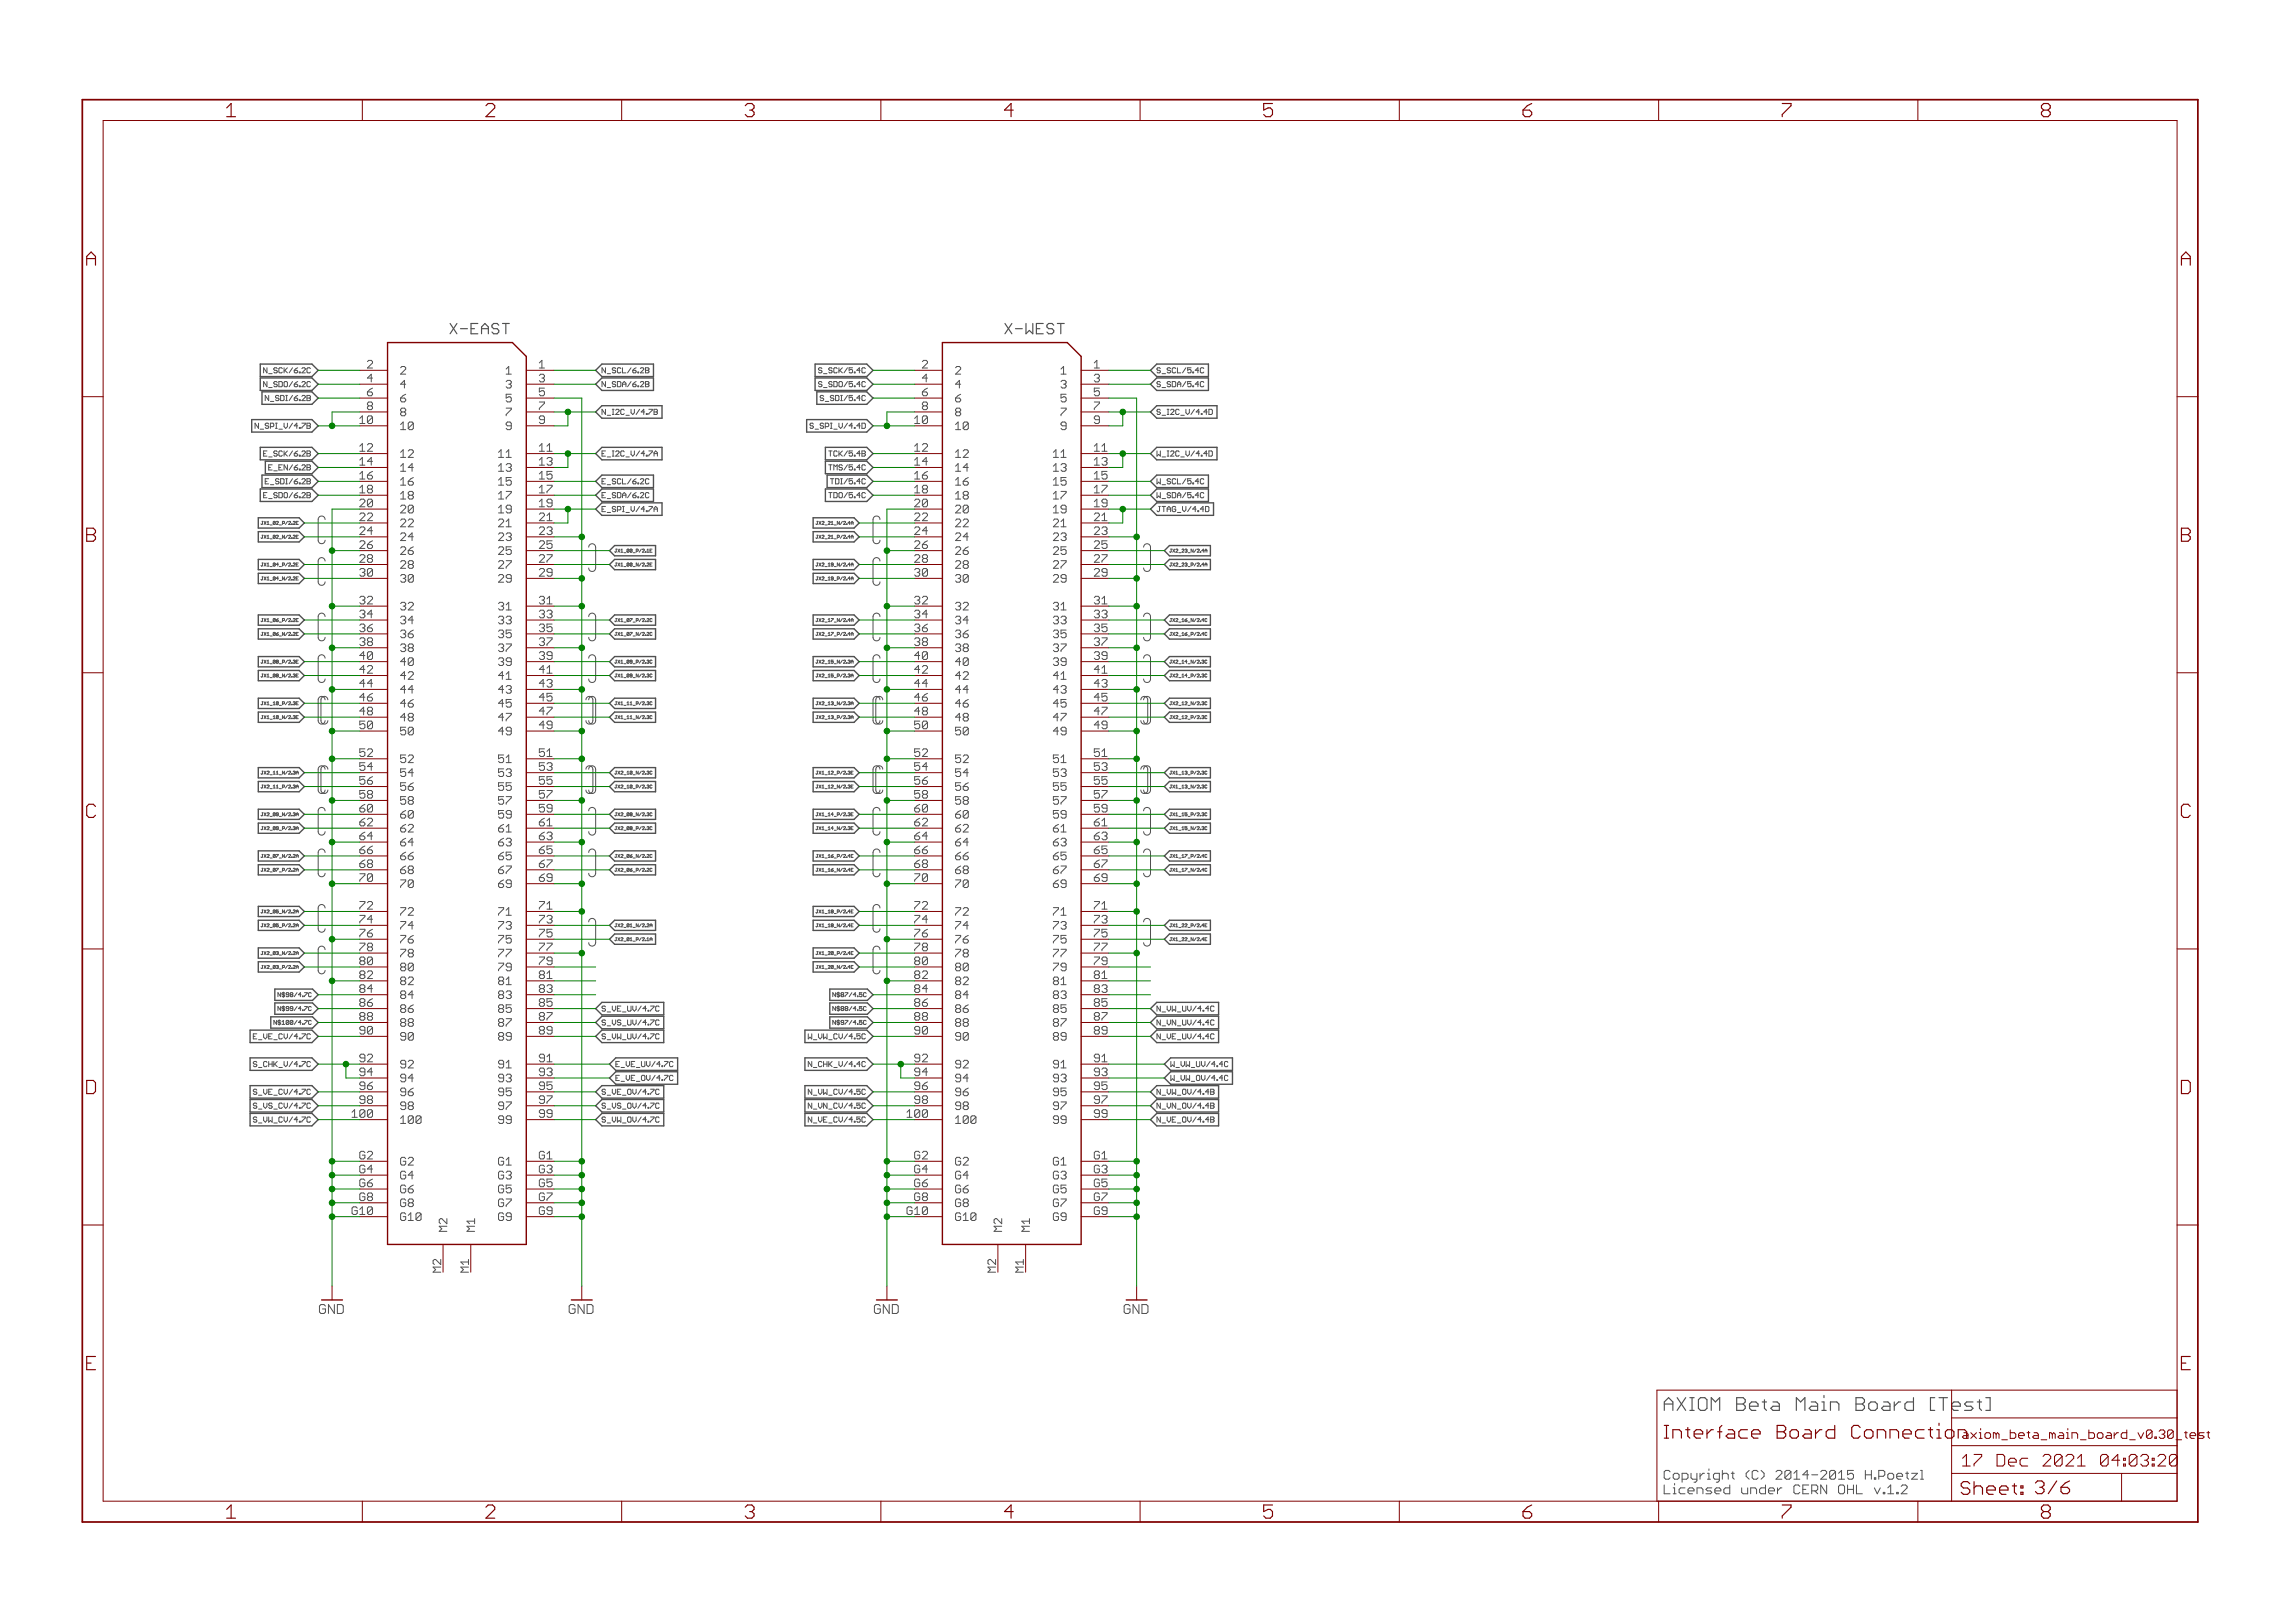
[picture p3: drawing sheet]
<svg xmlns="http://www.w3.org/2000/svg" width="420mm" height="297mm" viewBox="0 0 420 297" stroke-linecap="round" stroke-linejoin="round" font-family="sans-serif">
<defs><g id="words">
<g font-size="3.7" fill="#800000">
<text x="42.8" y="21.4">1</text>
<text x="90.2" y="21.4">2</text>
<text x="137.7" y="21.4">3</text>
<text x="185.1" y="21.4">4</text>
<text x="232.6" y="21.4">5</text>
<text x="280.1" y="21.4">6</text>
<text x="327.5" y="21.4">7</text>
<text x="375" y="21.4">8</text>
<text x="17" y="48.6">A</text>
<text x="400.5" y="48.6">A</text>
<text x="17" y="99.2">B</text>
<text x="400.5" y="99.2">B</text>
<text x="17" y="149.7">C</text>
<text x="400.5" y="149.7">C</text>
<text x="16.9" y="200.2">D</text>
<text x="400.4" y="200.2">D</text>
<text x="42.8" y="277.9">1</text>
<text x="90.2" y="277.9">2</text>
<text x="137.7" y="277.9">3</text>
<text x="185.1" y="277.9">4</text>
<text x="232.6" y="277.9">5</text>
<text x="280.1" y="277.9">6</text>
<text x="327.5" y="277.9">7</text>
<text x="375" y="277.9">8</text>
</g>
<text font-size="3.6" fill="#505050" x="305.9" y="258.2">AXIOM Beta Main Board [Tes</text>
<g font-size="3.6" fill="#800000">
<text x="305.9" y="263.3">Interface Board Connection</text>
<text x="357.4" y="258.2">t]</text>
<text x="360.3" y="273.6">Sheet: 3/6</text>
</g>
<g font-size="3.2" fill="#800000">
<text x="360.5" y="268.4">17 Dec 2021</text>
<text x="382.1" y="268.4">04:03:21</text>
</g>
<g font-size="2.9" fill="#505050">
<text x="84.5" y="61.2">X-EAST</text>
<text x="185.2" y="61.2">X-WEST</text>
</g>
<g font-size="2.5" fill="#800000">
<text x="58.9" y="240.5">GND</text>
<text x="104.6" y="240.5">GND</text>
<text x="160.5" y="240.5">GND</text>
<text x="206.2" y="240.5">GND</text>
</g>
<g font-size="2.5" fill="#505050">
<text x="305.9" y="270.8">Copyright (C) 2014-2015 H.Poetzl</text>
<text x="305.9" y="273.5">Licensed under CERN OHL v.1.2</text>
</g>
<g font-size="2.3" fill="#800000">
<text x="360.5" y="263.3">axiom_beta_main_board_v0.30_t</text>
<text x="399.2" y="263.3">est</text>
</g>
<g font-size="2.1" fill="#505050">
<text x="68.6" y="67.4">2</text>
<text x="68.6" y="70">4</text>
<text x="100" y="70">3</text>
<text x="170.2" y="67.4">2</text>
<text x="170.2" y="70">4</text>
<text x="201.6" y="70">3</text>
<text x="67.2" y="77.6">10</text>
<text x="68.6" y="72.5">6</text>
<text x="68.6" y="75">8</text>
<text x="100" y="72.5">5</text>
<text x="168.8" y="77.6">10</text>
<text x="170.2" y="72.5">6</text>
<text x="170.2" y="75">8</text>
<text x="201.6" y="72.5">5</text>
<text x="67.2" y="82.7">12</text>
<text x="74.6" y="78.7">10</text>
<text x="74.6" y="83.8">12</text>
<text x="92.6" y="83.8">11</text>
<text x="100" y="82.7">11</text>
<text x="168.8" y="82.7">12</text>
<text x="176.2" y="78.7">10</text>
<text x="176.2" y="83.8">12</text>
<text x="194.2" y="83.8">11</text>
<text x="201.6" y="82.7">11</text>
<text x="67.2" y="85.2">14</text>
<text x="67.2" y="87.7">16</text>
<text x="74.6" y="86.3">14</text>
<text x="74.6" y="88.8">16</text>
<text x="92.6" y="86.3">13</text>
<text x="92.6" y="88.8">15</text>
<text x="100" y="85.2">13</text>
<text x="100" y="87.7">15</text>
<text x="168.8" y="85.2">14</text>
<text x="168.8" y="87.7">16</text>
<text x="176.2" y="86.3">14</text>
<text x="176.2" y="88.8">16</text>
<text x="194.2" y="86.3">13</text>
<text x="194.2" y="88.8">15</text>
<text x="201.6" y="85.2">13</text>
<text x="201.6" y="87.7">15</text>
<text x="67.2" y="90.3">18</text>
<text x="67.2" y="92.8">20</text>
<text x="67.2" y="95.4">22</text>
<text x="74.6" y="91.4">18</text>
<text x="74.6" y="93.9">20</text>
<text x="92.6" y="91.4">17</text>
<text x="92.6" y="93.9">19</text>
<text x="100" y="90.3">17</text>
<text x="100" y="92.8">19</text>
<text x="100" y="95.4">21</text>
<text x="168.8" y="90.3">18</text>
<text x="168.8" y="92.8">20</text>
<text x="168.8" y="95.4">22</text>
<text x="176.2" y="91.4">18</text>
<text x="176.2" y="93.9">20</text>
<text x="194.2" y="91.4">17</text>
<text x="194.2" y="93.9">19</text>
<text x="201.6" y="90.3">17</text>
<text x="201.6" y="92.8">19</text>
<text x="201.6" y="95.4">21</text>
<text x="67.2" y="97.9">24</text>
<text x="67.2" y="100.4">26</text>
<text x="74.6" y="96.5">22</text>
<text x="74.6" y="99">24</text>
<text x="74.6" y="101.5">26</text>
<text x="92.6" y="96.5">21</text>
<text x="92.6" y="99">23</text>
<text x="92.6" y="101.5">25</text>
<text x="100" y="97.9">23</text>
<text x="100" y="100.4">25</text>
<text x="168.8" y="97.9">24</text>
<text x="168.8" y="100.4">26</text>
<text x="176.2" y="96.5">22</text>
<text x="176.2" y="99">24</text>
<text x="176.2" y="101.5">26</text>
<text x="194.2" y="96.5">21</text>
<text x="194.2" y="99">23</text>
<text x="194.2" y="101.5">25</text>
<text x="201.6" y="97.9">23</text>
<text x="201.6" y="100.4">25</text>
<text x="67.2" y="103">28</text>
<text x="67.2" y="105.5">30</text>
<text x="74.6" y="104.1">28</text>
<text x="74.6" y="106.6">30</text>
<text x="92.6" y="104.1">27</text>
<text x="92.6" y="106.6">29</text>
<text x="100" y="103">27</text>
<text x="100" y="105.5">29</text>
<text x="168.8" y="103">28</text>
<text x="168.8" y="105.5">30</text>
<text x="176.2" y="104.1">28</text>
<text x="176.2" y="106.6">30</text>
<text x="194.2" y="104.1">27</text>
<text x="194.2" y="106.6">29</text>
<text x="201.6" y="103">27</text>
<text x="201.6" y="105.5">29</text>
<text x="67.2" y="110.6">32</text>
<text x="67.2" y="113.1">34</text>
<text x="74.6" y="111.7">32</text>
<text x="92.6" y="111.7">31</text>
<text x="100" y="110.6">31</text>
<text x="100" y="113.1">33</text>
<text x="168.8" y="110.6">32</text>
<text x="168.8" y="113.1">34</text>
<text x="176.2" y="111.7">32</text>
<text x="194.2" y="111.7">31</text>
<text x="201.6" y="110.6">31</text>
<text x="201.6" y="113.1">33</text>
<text x="67.2" y="115.7">36</text>
<text x="67.2" y="118.2">38</text>
<text x="74.6" y="114.2">34</text>
<text x="74.6" y="116.8">36</text>
<text x="74.6" y="119.3">38</text>
<text x="92.6" y="114.2">33</text>
<text x="92.6" y="116.8">35</text>
<text x="92.6" y="119.3">37</text>
<text x="100" y="115.7">35</text>
<text x="100" y="118.2">37</text>
<text x="168.8" y="115.7">36</text>
<text x="168.8" y="118.2">38</text>
<text x="176.2" y="114.2">34</text>
<text x="176.2" y="116.8">36</text>
<text x="176.2" y="119.3">38</text>
<text x="194.2" y="114.2">33</text>
<text x="194.2" y="116.8">35</text>
<text x="194.2" y="119.3">37</text>
<text x="201.6" y="115.7">35</text>
<text x="201.6" y="118.2">37</text>
<text x="67.2" y="120.7">40</text>
<text x="67.2" y="123.3">42</text>
<text x="67.2" y="125.8">44</text>
<text x="74.6" y="121.9">40</text>
<text x="74.6" y="124.4">42</text>
<text x="92.6" y="121.9">39</text>
<text x="92.6" y="124.4">41</text>
<text x="100" y="120.7">39</text>
<text x="100" y="123.3">41</text>
<text x="100" y="125.8">43</text>
<text x="168.8" y="120.7">40</text>
<text x="168.8" y="123.3">42</text>
<text x="168.8" y="125.8">44</text>
<text x="176.2" y="121.9">40</text>
<text x="176.2" y="124.4">42</text>
<text x="194.2" y="121.9">39</text>
<text x="194.2" y="124.4">41</text>
<text x="201.6" y="120.7">39</text>
<text x="201.6" y="123.3">41</text>
<text x="201.6" y="125.8">43</text>
<text x="67.2" y="128.4">46</text>
<text x="67.2" y="130.9">48</text>
<text x="74.6" y="126.9">44</text>
<text x="74.6" y="129.5">46</text>
<text x="92.6" y="126.9">43</text>
<text x="92.6" y="129.5">45</text>
<text x="100" y="128.4">45</text>
<text x="100" y="130.9">47</text>
<text x="168.8" y="128.4">46</text>
<text x="168.8" y="130.9">48</text>
<text x="176.2" y="126.9">44</text>
<text x="176.2" y="129.5">46</text>
<text x="194.2" y="126.9">43</text>
<text x="194.2" y="129.5">45</text>
<text x="201.6" y="128.4">45</text>
<text x="201.6" y="130.9">47</text>
<text x="67.2" y="133.4">50</text>
<text x="74.6" y="132">48</text>
<text x="74.6" y="134.6">50</text>
<text x="92.6" y="132">47</text>
<text x="92.6" y="134.6">49</text>
<text x="100" y="133.4">49</text>
<text x="168.8" y="133.4">50</text>
<text x="176.2" y="132">48</text>
<text x="176.2" y="134.6">50</text>
<text x="194.2" y="132">47</text>
<text x="194.2" y="134.6">49</text>
<text x="201.6" y="133.4">49</text>
<text x="67.2" y="138.5">52</text>
<text x="67.2" y="141.1">54</text>
<text x="67.2" y="143.6">56</text>
<text x="74.6" y="139.6">52</text>
<text x="74.6" y="142.2">54</text>
<text x="92.6" y="139.6">51</text>
<text x="92.6" y="142.2">53</text>
<text x="100" y="138.5">51</text>
<text x="100" y="141.1">53</text>
<text x="100" y="143.6">55</text>
<text x="168.8" y="138.5">52</text>
<text x="168.8" y="141.1">54</text>
<text x="168.8" y="143.6">56</text>
<text x="176.2" y="139.6">52</text>
<text x="176.2" y="142.2">54</text>
<text x="194.2" y="139.6">51</text>
<text x="194.2" y="142.2">53</text>
<text x="201.6" y="138.5">51</text>
<text x="201.6" y="141.1">53</text>
<text x="201.6" y="143.6">55</text>
<text x="67.2" y="146.1">58</text>
<text x="67.2" y="148.7">60</text>
<text x="74.6" y="144.7">56</text>
<text x="74.6" y="147.3">58</text>
<text x="74.6" y="149.8">60</text>
<text x="92.6" y="144.7">55</text>
<text x="92.6" y="147.3">57</text>
<text x="92.6" y="149.8">59</text>
<text x="100" y="146.1">57</text>
<text x="100" y="148.7">59</text>
<text x="168.8" y="146.1">58</text>
<text x="168.8" y="148.7">60</text>
<text x="176.2" y="144.7">56</text>
<text x="176.2" y="147.3">58</text>
<text x="176.2" y="149.8">60</text>
<text x="194.2" y="144.7">55</text>
<text x="194.2" y="147.3">57</text>
<text x="194.2" y="149.8">59</text>
<text x="201.6" y="146.1">57</text>
<text x="201.6" y="148.7">59</text>
<text x="67.2" y="151.2">62</text>
<text x="67.2" y="153.8">64</text>
<text x="74.6" y="152.3">62</text>
<text x="74.6" y="154.9">64</text>
<text x="92.6" y="152.3">61</text>
<text x="92.6" y="154.9">63</text>
<text x="100" y="151.2">61</text>
<text x="100" y="153.8">63</text>
<text x="168.8" y="151.2">62</text>
<text x="168.8" y="153.8">64</text>
<text x="176.2" y="152.3">62</text>
<text x="176.2" y="154.9">64</text>
<text x="194.2" y="152.3">61</text>
<text x="194.2" y="154.9">63</text>
<text x="201.6" y="151.2">61</text>
<text x="201.6" y="153.8">63</text>
<text x="67.2" y="156.3">66</text>
<text x="67.2" y="158.8">68</text>
<text x="67.2" y="161.4">70</text>
<text x="74.6" y="157.4">66</text>
<text x="74.6" y="160">68</text>
<text x="92.6" y="157.4">65</text>
<text x="92.6" y="160">67</text>
<text x="100" y="156.3">65</text>
<text x="100" y="158.8">67</text>
<text x="100" y="161.4">69</text>
<text x="168.8" y="156.3">66</text>
<text x="168.8" y="158.8">68</text>
<text x="168.8" y="161.4">70</text>
<text x="176.2" y="157.4">66</text>
<text x="176.2" y="160">68</text>
<text x="194.2" y="157.4">65</text>
<text x="194.2" y="160">67</text>
<text x="201.6" y="156.3">65</text>
<text x="201.6" y="158.8">67</text>
<text x="201.6" y="161.4">69</text>
<text x="67.2" y="166.5">72</text>
<text x="74.6" y="162.5">70</text>
<text x="74.6" y="167.6">72</text>
<text x="92.6" y="162.5">69</text>
<text x="92.6" y="167.6">71</text>
<text x="100" y="166.5">71</text>
<text x="168.8" y="166.5">72</text>
<text x="176.2" y="162.5">70</text>
<text x="176.2" y="167.6">72</text>
<text x="194.2" y="162.5">69</text>
<text x="194.2" y="167.6">71</text>
<text x="201.6" y="166.5">71</text>
<text x="67.2" y="169">74</text>
<text x="67.2" y="171.5">76</text>
<text x="74.6" y="170.1">74</text>
<text x="74.6" y="172.7">76</text>
<text x="92.6" y="170.1">73</text>
<text x="92.6" y="172.7">75</text>
<text x="100" y="169">73</text>
<text x="100" y="171.5">75</text>
<text x="168.8" y="169">74</text>
<text x="168.8" y="171.5">76</text>
<text x="176.2" y="170.1">74</text>
<text x="176.2" y="172.7">76</text>
<text x="194.2" y="170.1">73</text>
<text x="194.2" y="172.7">75</text>
<text x="201.6" y="169">73</text>
<text x="201.6" y="171.5">75</text>
<text x="67.2" y="174.1">78</text>
<text x="67.2" y="176.6">80</text>
<text x="67.2" y="179.2">82</text>
<text x="74.6" y="175.2">78</text>
<text x="74.6" y="177.7">80</text>
<text x="92.6" y="175.2">77</text>
<text x="92.6" y="177.7">79</text>
<text x="100" y="174.1">77</text>
<text x="100" y="176.6">79</text>
<text x="100" y="179.2">81</text>
<text x="168.8" y="174.1">78</text>
<text x="168.8" y="176.6">80</text>
<text x="168.8" y="179.2">82</text>
<text x="176.2" y="175.2">78</text>
<text x="176.2" y="177.7">80</text>
<text x="194.2" y="175.2">77</text>
<text x="194.2" y="177.7">79</text>
<text x="201.6" y="174.1">77</text>
<text x="201.6" y="176.6">79</text>
<text x="201.6" y="179.2">81</text>
<text x="67.2" y="181.7">84</text>
<text x="67.2" y="184.2">86</text>
<text x="74.6" y="180.3">82</text>
<text x="74.6" y="182.8">84</text>
<text x="74.6" y="185.4">86</text>
<text x="92.6" y="180.3">81</text>
<text x="92.6" y="182.8">83</text>
<text x="92.6" y="185.4">85</text>
<text x="100" y="181.7">83</text>
<text x="100" y="184.2">85</text>
<text x="168.8" y="181.7">84</text>
<text x="168.8" y="184.2">86</text>
<text x="176.2" y="180.3">82</text>
<text x="176.2" y="182.8">84</text>
<text x="176.2" y="185.4">86</text>
<text x="194.2" y="180.3">81</text>
<text x="194.2" y="182.8">83</text>
<text x="194.2" y="185.4">85</text>
<text x="201.6" y="181.7">83</text>
<text x="201.6" y="184.2">85</text>
<text x="67.2" y="186.8">88</text>
<text x="67.2" y="189.3">90</text>
<text x="74.6" y="187.9">88</text>
<text x="74.6" y="190.4">90</text>
<text x="92.6" y="187.9">87</text>
<text x="92.6" y="190.4">89</text>
<text x="100" y="186.8">87</text>
<text x="100" y="189.3">89</text>
<text x="168.8" y="186.8">88</text>
<text x="168.8" y="189.3">90</text>
<text x="176.2" y="187.9">88</text>
<text x="176.2" y="190.4">90</text>
<text x="194.2" y="187.9">87</text>
<text x="194.2" y="190.4">89</text>
<text x="201.6" y="186.8">87</text>
<text x="201.6" y="189.3">89</text>
<text x="67.2" y="194.4">92</text>
<text x="67.2" y="196.9">94</text>
<text x="74.6" y="195.5">92</text>
<text x="92.6" y="195.5">91</text>
<text x="100" y="194.4">91</text>
<text x="100" y="196.9">93</text>
<text x="168.8" y="194.4">92</text>
<text x="168.8" y="196.9">94</text>
<text x="176.2" y="195.5">92</text>
<text x="194.2" y="195.5">91</text>
<text x="201.6" y="194.4">91</text>
<text x="201.6" y="196.9">93</text>
<text x="67.2" y="199.5">96</text>
<text x="67.2" y="202">98</text>
<text x="74.6" y="198">94</text>
<text x="74.6" y="200.6">96</text>
<text x="74.6" y="203.1">98</text>
<text x="92.6" y="198">93</text>
<text x="92.6" y="200.6">95</text>
<text x="92.6" y="203.1">97</text>
<text x="100" y="199.5">95</text>
<text x="100" y="202">97</text>
<text x="168.8" y="199.5">96</text>
<text x="168.8" y="202">98</text>
<text x="176.2" y="198">94</text>
<text x="176.2" y="200.6">96</text>
<text x="176.2" y="203.1">98</text>
<text x="194.2" y="198">93</text>
<text x="194.2" y="200.6">95</text>
<text x="194.2" y="203.1">97</text>
<text x="201.6" y="199.5">95</text>
<text x="201.6" y="202">97</text>
<text x="65.9" y="204.6">100</text>
<text x="74.6" y="205.7">100</text>
<text x="92.6" y="205.7">99</text>
<text x="100" y="204.6">99</text>
<text x="167.4" y="204.6">100</text>
<text x="176.2" y="205.7">100</text>
<text x="194.2" y="205.7">99</text>
<text x="201.6" y="204.6">99</text>
<text x="66.9" y="212.2">G2</text>
<text x="66.9" y="214.7">G4</text>
<text x="74.6" y="213.3">G2</text>
<text x="74.6" y="215.8">G4</text>
<text x="92.3" y="213.3">G1</text>
<text x="92.3" y="215.8">G3</text>
<text x="100" y="212.2">G1</text>
<text x="100" y="214.7">G3</text>
<text x="168.5" y="212.2">G2</text>
<text x="168.5" y="214.7">G4</text>
<text x="176.2" y="213.3">G2</text>
<text x="176.2" y="215.8">G4</text>
<text x="193.9" y="213.3">G1</text>
<text x="193.9" y="215.8">G3</text>
<text x="201.6" y="212.2">G1</text>
<text x="201.6" y="214.7">G3</text>
<text x="66.9" y="217.2">G6</text>
<text x="66.9" y="219.8">G8</text>
<text x="74.6" y="218.4">G6</text>
<text x="74.6" y="220.9">G8</text>
<text x="92.3" y="218.4">G5</text>
<text x="92.3" y="220.9">G7</text>
<text x="100" y="217.2">G5</text>
<text x="100" y="219.8">G7</text>
<text x="168.5" y="217.2">G6</text>
<text x="168.5" y="219.8">G8</text>
<text x="176.2" y="218.4">G6</text>
<text x="176.2" y="220.9">G8</text>
<text x="193.9" y="218.4">G5</text>
<text x="193.9" y="220.9">G7</text>
<text x="201.6" y="217.2">G5</text>
<text x="201.6" y="219.8">G7</text>
<text x="65.6" y="222.3">G10</text>
<text x="74.6" y="223.4">G10</text>
<text x="83.2" y="225.4" transform="rotate(-90 83.2 225.4)">M2</text>
<text x="92.3" y="223.4">G9</text>
<text x="100" y="222.3">G9</text>
<text x="167.1" y="222.3">G10</text>
<text x="176.2" y="223.4">G10</text>
<text x="184.8" y="225.4" transform="rotate(-90 184.8 225.4)">M2</text>
<text x="193.9" y="223.4">G9</text>
<text x="201.6" y="222.3">G9</text>
<text x="82.1" y="233.3" transform="rotate(-90 82.1 233.3)">M2</text>
<text x="183.6" y="233.3" transform="rotate(-90 183.6 233.3)">M2</text>
</g>
<g font-size="1.4" fill="#505050">
<text x="49.8" y="70.8">N_SDO/6.2C</text>
<text x="50.1" y="68.3">N_SCK/6.2C</text>
<text x="111.5" y="68.3">N_SCL/6.2B</text>
<text x="111.5" y="70.8">N_SDA/6.2B</text>
<text x="151.5" y="70.8">S_SDO/5.4C</text>
<text x="151.8" y="68.3">S_SCK/5.4C</text>
<text x="213.1" y="68.3">S_SCL/5.4C</text>
<text x="213.1" y="70.8">S_SDA/5.4C</text>
<text x="50.5" y="73.4">N_SDI/6.2B</text>
<text x="111.5" y="75.9">N_I2C_V/4.7B</text>
<text x="152.2" y="73.4">S_SDI/5.4C</text>
<text x="213.1" y="75.9">S_I2C_V/4.4D</text>
<text x="49" y="78.4">N_SPI_V/4.7B</text>
<text x="50.2" y="83.5">E_SCK/6.2B</text>
<text x="111.5" y="83.5">E_I2C_V/4.7A</text>
<text x="150.6" y="78.4">S_SPI_V/4.4D</text>
<text x="153.5" y="83.5">TCK/5.4B</text>
<text x="213.1" y="83.5">W_I2C_V/4.4D</text>
<text x="50.6" y="88.6">E_SDI/6.2B</text>
<text x="51.1" y="86.1">E_EN/6.2B</text>
<text x="111.5" y="88.6">E_SCL/6.2C</text>
<text x="153.3" y="86.1">TMS/5.4C</text>
<text x="153.9" y="88.6">TDI/5.4C</text>
<text x="213.1" y="88.6">W_SCL/5.4C</text>
<text x="49.9" y="91.1">E_SDO/6.2B</text>
<text x="111.5" y="91.1">E_SDA/6.2C</text>
<text x="111.5" y="93.7">E_SPI_V/4.7A</text>
<text x="153.2" y="91.1">TDO/5.4C</text>
<text x="213.1" y="91.1">W_SDA/5.4C</text>
<text x="213.1" y="93.7">JTAG_V/4.4D</text>
<text x="111.5" y="185.1">S_VE_UV/4.7C</text>
<text x="213.1" y="185.1">N_VW_UV/4.4C</text>
<text x="48.5" y="190.2">E_VE_CV/4.7C</text>
<text x="111.5" y="190.2">S_VW_UV/4.7C</text>
<text x="111.5" y="187.6">S_VS_UV/4.7C</text>
<text x="149.1" y="190.2">W_VW_CV/4.5C</text>
<text x="213.1" y="190.2">N_VE_UV/4.4C</text>
<text x="213.1" y="187.6">N_VN_UV/4.4C</text>
<text x="48.4" y="195.3">S_CHK_V/4.7C</text>
<text x="114" y="195.3">E_VE_UV/4.7C</text>
<text x="114" y="197.8">E_VE_OV/4.7C</text>
<text x="149.8" y="195.3">N_CHK_V/4.4C</text>
<text x="215.6" y="195.3">W_VW_UV/4.4C</text>
<text x="215.6" y="197.8">W_VW_OV/4.4</text>
<text x="48.5" y="202.9">S_VS_CV/4.7C</text>
<text x="48.5" y="200.3">S_VE_CV/4.7C</text>
<text x="111.5" y="202.9">S_VS_OV/4.7C</text>
<text x="111.5" y="200.3">S_VE_OV/4.7C</text>
<text x="149.4" y="200.3">N_VW_CV/4.5C</text>
<text x="149.8" y="202.9">N_VN_CV/4.5C</text>
<text x="213.1" y="202.9">N_VN_OV/4.4B</text>
<text x="213.1" y="200.3">N_VW_OV/4.4B</text>
<text x="48" y="205.4">S_VW_CV/4.7C</text>
<text x="111.5" y="205.4">S_VW_OV/4.7C</text>
<text x="149.9" y="205.4">N_VE_CV/4.5C</text>
<text x="213.1" y="205.4">N_VE_OV/4.4B</text>
</g>
<g font-size="1.1" fill="#505050">
<text x="52.5" y="182.4">N$98/4.7C</text>
<text x="52.5" y="185">N$99/4.7C</text>
<text x="154.1" y="182.4">N$87/4.5C</text>
<text x="154.1" y="185">N$88/4.5C</text>
<text x="51.8" y="187.5">N$100/4.7C</text>
<text x="154.1" y="187.5">N$97/4.5C</text>
</g>
<g font-size=".8" fill="#505050">
<text x="50" y="98.5">JX1_02_N/2.2E</text>
<text x="50.2" y="96">JX1_02_P/2.2E</text>
<text x="113.8" y="101.1">JX1_00_P/2.1E</text>
<text x="151.6" y="96">JX2_21_N/2.4A</text>
<text x="151.7" y="98.5">JX2_21_P/2.4A</text>
<text x="215.4" y="101.1">JX2_23_N/2.4A</text>
<text x="50" y="106.2">JX1_04_N/2.2E</text>
<text x="50.2" y="103.6">JX1_04_P/2.2E</text>
<text x="113.8" y="103.6">JX1_00_N/2.2E</text>
<text x="151.6" y="103.6">JX2_19_N/2.4A</text>
<text x="151.7" y="106.2">JX2_19_P/2.4A</text>
<text x="215.4" y="103.6">JX2_23_P/2.4A</text>
<text x="50.2" y="113.8">JX1_06_P/2.2E</text>
<text x="113.8" y="113.8">JX1_07_P/2.2C</text>
<text x="151.6" y="113.8">JX2_17_N/2.4A</text>
<text x="215.4" y="113.8">JX2_16_N/2.4C</text>
<text x="50" y="116.3">JX1_06_N/2.2E</text>
<text x="113.8" y="116.3">JX1_07_N/2.2C</text>
<text x="151.7" y="116.3">JX2_17_P/2.4A</text>
<text x="215.4" y="116.3">JX2_16_P/2.4C</text>
<text x="50" y="123.9">JX1_08_N/2.3E</text>
<text x="50.2" y="121.4">JX1_08_P/2.3E</text>
<text x="113.8" y="121.4">JX1_09_P/2.3C</text>
<text x="113.8" y="123.9">JX1_09_N/2.3C</text>
<text x="151.6" y="121.4">JX2_15_N/2.3A</text>
<text x="151.7" y="123.9">JX2_15_P/2.3A</text>
<text x="215.4" y="121.4">JX2_14_N/2.3C</text>
<text x="215.4" y="123.9">JX2_14_P/2.3C</text>
<text x="50" y="131.6">JX1_10_N/2.3E</text>
<text x="50.2" y="129">JX1_10_P/2.3E</text>
<text x="113.8" y="129">JX1_11_P/2.3C</text>
<text x="113.8" y="131.6">JX1_11_N/2.3C</text>
<text x="151.6" y="129">JX2_13_N/2.3A</text>
<text x="151.7" y="131.6">JX2_13_P/2.3A</text>
<text x="215.4" y="129">JX2_12_N/2.3C</text>
<text x="215.4" y="131.6">JX2_12_P/2.3C</text>
<text x="50" y="141.7">JX2_11_N/2.3A</text>
<text x="113.8" y="141.7">JX2_10_N/2.3C</text>
<text x="151.8" y="141.7">JX1_12_P/2.3E</text>
<text x="215.4" y="141.7">JX1_13_P/2.3C</text>
<text x="50" y="149.3">JX2_09_N/2.3A</text>
<text x="50.1" y="144.3">JX2_11_P/2.3A</text>
<text x="113.8" y="144.3">JX2_10_P/2.3C</text>
<text x="113.8" y="149.3">JX2_08_N/2.3C</text>
<text x="151.6" y="144.3">JX1_12_N/2.3E</text>
<text x="151.8" y="149.3">JX1_14_P/2.3E</text>
<text x="215.4" y="149.3">JX1_15_P/2.3C</text>
<text x="215.4" y="144.3">JX1_13_N/2.3C</text>
<text x="50.1" y="151.9">JX2_09_P/2.3A</text>
<text x="113.8" y="151.9">JX2_08_P/2.3C</text>
<text x="151.6" y="151.9">JX1_14_N/2.3E</text>
<text x="215.4" y="151.9">JX1_15_N/2.3C</text>
<text x="50" y="157">JX2_07_N/2.2A</text>
<text x="50.1" y="159.5">JX2_07_P/2.2A</text>
<text x="113.8" y="157">JX2_06_N/2.2C</text>
<text x="113.8" y="159.5">JX2_06_P/2.2C</text>
<text x="151.6" y="159.5">JX1_16_N/2.4E</text>
<text x="151.8" y="157">JX1_16_P/2.4E</text>
<text x="215.4" y="157">JX1_17_P/2.4C</text>
<text x="215.4" y="159.5">JX1_17_N/2.4C</text>
<text x="50" y="167.1">JX2_05_N/2.2A</text>
<text x="151.8" y="167.1">JX1_18_P/2.4E</text>
<text x="50.1" y="169.7">JX2_05_P/2.2A</text>
<text x="113.8" y="172.2">JX2_01_P/2.1A</text>
<text x="113.8" y="169.7">JX2_01_N/2.2A</text>
<text x="151.6" y="169.7">JX1_18_N/2.4E</text>
<text x="215.4" y="172.2">JX1_22_N/2.4E</text>
<text x="215.4" y="169.7">JX1_22_P/2.4E</text>
<text x="50" y="174.7">JX2_03_N/2.2A</text>
<text x="50.1" y="177.3">JX2_03_P/2.2A</text>
<text x="151.6" y="177.3">JX1_20_N/2.4E</text>
<text x="151.8" y="174.7">JX1_20_P/2.4E</text>
</g>
</g></defs>
<g fill="none" stroke="#505050" stroke-width=".18">
<path d="M47.3 77.4v1l-.6-1v1M47.6 78.5h.7M48.6 78.2l.1 .2M48.7 77.4l-.1 .2 .1 .3M48.9 67.3v.9l-.6-.9v.9M48.9 69.8v1l-.6-1v1M49.2 72.4v.9l-.6-.9v.9M49.2 70.9h.6M49.2 68.4h.6M49.5 73.5h.6M65.9 77.5h.9M65.9 76.6l.4-.5v1.4"/>
<path d="M67.3 66.2l.2-.2h.5l.2 .2M67.3 71.7v.5l.2 .2h.5l.2-.2M67.3 71.7h.7l.2 .3M67.5 74.3l-.2 .2v.2l.2 .3h.5M67.5 74.3h.5M68 68.5l-.7 .7h.9M68 73.6h-.5l-.2 .2v.2l.2 .3M68.2 66.4l-.9 1h.9M68.2 71l-.5 .3-.4 .4M73.3 67.3l.3-.2h.4l.3 .2v.2l-1 1h1M73.3 72.9h.7l.3 .2v.2l-.3 .3h-.4l-.3-.3zM73.3 78.6h1"/>
<path d="M73.3 77.7l.5-.5v1.4M73.6 75.4l-.3-.2v-.3l.3-.2h.4l.3 .2v.3l-.3 .2M73.6 75.4l-.3 .2v.3l.3 .2h.4l.3-.2v-.3l-.3-.2M73.6 75.4h.4M74.3 70.3h-1l.7-.7v1.4M74.3 72.2l-.5 .2-.5 .5M92.7 67.5l.4-.4v1.4M92.7 68.5h.9M92.7 69.8l.2-.2h.5l.2 .2v.3l-.2 .2M92.7 74.7h.9v.2l-.9 1v.2M93.1 70.3h.3M93.4 70.3l.2 .2v.3l-.2 .2h-.5l-.2-.2"/>
<path d="M93.6 72.2h-.9v.7l.7-.3 .2 .3v.4l-.2 .3h-.5l-.2-.3M93.6 77.9h-.7l-.2-.2v-.2l.2-.3h.5l.2 .3v.9l-.2 .2h-.5l-.2-.2M98.7 66.4l.5-.4v1.4M98.7 67.4h1M98.7 69.7l.3 .2h.4M98.7 73.6h1v.2l-1 .9v.3M98.7 72.2l.3 .2h.4M99.2 69.2h.2M99.4 68.5h-.4l-.3 .2M99.7 71h-1v.7l.7-.2M99.7 76.8h-.7l-.3-.2v-.3l.3-.2h.4l.3 .2v1l-.3 .2h-.4l-.3-.2M110.8 67.3v.9l-.6-.9v.9"/>
<path d="M110.8 69.8v1l-.6-1v1M110.8 74.9v1l-.6-1v1M148.9 77.6l-.1-.2h-.4l-.1 .4 .1 .1h.4l.1 .3-.1 .2h-.4l-.1-.2M149.2 78.5h.6M150.2 78.2l.1 .2M150.3 77.4l-.1 .2 .1 .3M150.5 70l-.2-.2h-.3l-.2 .3 .2 .2h.3l.2 .3-.2 .2-.5-.2M150.5 67.5l-.2-.2-.5 .2 .2 .3 .5 .1-.2 .3-.5-.1M150.8 70.9h.6M150.8 68.4h.6M150.8 72.5l-.2-.1h-.3l-.1 .3 .1 .2h.3l.2 .3-.2 .1h-.3l-.1-.1M151.1 73.5h.6"/>
<path d="M167.4 77.5h1M167.4 76.6l.5-.5v1.4M168.9 71.7v.5l.2 .2h.5M168.9 71.7h.7M169.1 74.3l-.2 .2v.2l.2 .3h.5M169.1 74.3h.5M169.6 66h-.5l-.2 .2M169.6 68.5l-.7 .7h.9M169.6 73.6h-.5l-.2 .2v.2l.2 .3M169.8 66.4l-.9 1h.9M169.8 71l-.5 .3-.4 .4M174.9 67.3l.3-.2h.4l.3 .2v.2l-1 1h1"/>
<path d="M174.9 72.9h.7l.3 .2v.2l-.3 .3h-.4l-.3-.3zM174.9 78.6h1M174.9 77.7l.5-.5v1.4M175.2 75.4l-.3-.2v-.3l.3-.2h.4l.3 .2v.3l-.3 .2M175.2 75.4l-.3 .2v.3l.3 .2h.4l.3-.2v-.3l-.3-.2M175.2 75.4h.4M175.9 70.3h-1l.7-.7v1.4M175.9 72.2l-.5 .2-.5 .5M194.2 68.5h1M194.2 69.8l.3-.2h.4l.3 .2v.3l-.3 .2M194.2 74.7h1v.2l-1 1v.2M194.2 67.5l.5-.4v1.4"/>
<path d="M194.7 70.3h.2M194.9 70.3l.3 .2v.3l-.3 .2h-.4l-.3-.2M195.2 72.2h-1v.7l.7-.3 .3 .3v.4l-.3 .3h-.4l-.3-.3M195.2 77.9h-.7l-.3-.2v-.2l.3-.3h.4l.3 .3v.9l-.3 .2h-.4l-.3-.2M200.3 67.4h1M200.3 69.7l.3 .2h.4M200.3 72.2l.3 .2h.4M200.3 73.6h1v.2l-1 .9v.3M200.3 66.4l.5-.4v1.4M200.8 69.2h.2M201 68.5h-.4l-.3 .2M201.3 71h-1v.7l.7-.2"/>
<path d="M201.3 76.8h-.7l-.3-.2v-.3l.3-.2h.4l.3 .2v1l-.3 .2h-.4l-.3-.2M212.4 70l-.1-.2h-.3l-.2 .3 .2 .2h.3l.1 .3-.1 .2h-.3l-.2-.2M212.4 75.1l-.1-.2h-.3l-.2 .2 .2 .3h.3l.1 .1-.1 .4h-.3l-.2-.2M212.4 67.5l-.1-.2h-.3l-.2 .2 .2 .3h.3l.1 .1-.1 .3h-.3l-.2-.1M48 95.4h.2M48 98h.2M48 95.4v.5v.1l-.2-.1M48 98v.4v.1l-.2-.1M48.3 90.6h.3M48.3 83h.3M48.3 95.4l.4 .6M48.3 98l.4 .5"/>
<path d="M48.6 88.1h.3M48.7 95.4l-.4 .6M48.7 98l-.4 .5M48.9 82.5h-.6v1h.6M48.9 90.1h-.6v1h.6M48.9 95.6l.2-.2v.6M48.9 98.1l.2-.1v.5M48.9 96h.4M48.9 98.5h.4M49.2 87.6h-.6v1h.6M49.2 83.6h.6M49.2 85.6h.3"/>
<path d="M49.2 91.2h.6M49.5 96.1h.3M49.5 98.6h.3M49.5 88.7h.6M49.8 85.1h-.6v.9h.6M50.1 86.2h.7M59.5 95.1a.63 .63 0 0 0-.6-.7 .63 .63 0 0 0-.6 .7v3.8a.63 .63 0 0 0 .6 .6 .63 .63 0 0 0 .6-.6M65.9 96.7l.2-.3h.5l.2 .3M65.9 81.7l.4-.5v1.4M65.9 84.2l.4-.5v1.4M65.9 86.7l.4-.4v1.4M65.9 89.3l.4-.5v1.4"/>
<path d="M65.9 82.6h.9M65.9 85.1h.9M65.9 87.7h.9M65.9 91.6l.2-.2h.5l.2 .2M65.9 90.2h.9M65.9 94.1l.2-.2h.5l.2 .2M65.9 99.2l.2-.2h.5l.2 .2M66.8 96.9l-.9 .9h.9M66.8 91.8l-.9 1h.9M66.8 94.4l-.9 .9h.9M66.8 99.4l-.9 1h.9M73.3 82.8l.5-.5v1.4"/>
<path d="M73.3 85.3l.5-.4v1.4M73.3 87.9l.5-.5v1.4M73.3 90.4l.5-.5v1.4M73.3 83.7h1M73.3 86.3h1M73.3 88.8h1M73.3 91.3h1M74 95h-.4l-.3 .2M74 92.5h-.4l-.3 .2M74 97.5h-.4l-.3 .3M74.3 92.9l-1 1h1M74.3 95.5l-1 .9h1"/>
<path d="M74.3 98l-1 .9h1M91.3 82.8l.4-.5v1.4M91.3 85.3l.4-.4v1.4M91.3 87.9l.4-.5v1.4M91.3 90.4l.4-.5v1.4M91.3 92.9l.4-.4v1.4M91.3 83.7h.9M91.3 86.3h.9M91.3 88.8h.9M91.3 91.3h.9M91.3 93.9h.9M91.3 95.2l.2-.2h.5l.2 .2"/>
<path d="M91.3 97.8l.2-.3h.5l.2 .3M92.2 95.5l-.9 .9h.9M92.2 98l-.9 .9h.9M98.7 81.7l.5-.5v1.4M98.7 84.2l.5-.5v1.4M98.7 86.7l.5-.4v1.4M98.7 89.3l.5-.5v1.4M98.7 91.8l.5-.4v1.4M98.7 82.6h1M98.7 85.1h1M98.7 87.7h1M98.7 90.2h1"/>
<path d="M98.7 92.8h1M99.4 96.4h-.4l-.3 .3M99.4 93.9h-.4l-.3 .2M99.4 99h-.4l-.3 .2M99.7 94.4l-1 .9h1M99.7 96.9l-1 .9h1M99.7 99.4l-1 1h1M110.2 88.1h.3M110.2 90.6h.3M110.2 93.2h.3M110.2 83h.3M110.8 82.5h-.6v1h.6"/>
<path d="M110.8 87.6h-.6v1h.6M110.8 90.1h-.6v1h.6M110.8 92.7h-.6v.9h.6M149.5 95.4h.2M149.5 98h.2M149.6 95.4v.5l-.1 .1-.1-.1M149.6 98v.4l-.1 .1-.1-.1M149.9 95.4l.4 .6M149.9 98l.4 .5M150.3 95.4l-.4 .6M150.3 98l-.4 .5M150.5 95.5l.1-.1 .3 .1-.4 .5h.4"/>
<path d="M150.5 98.1l.1-.1 .3 .1-.4 .4h.4M151 96.1h.4M151 98.6h.4M151.7 82.5h.6M151.7 90.1h.6M151.7 85.1h.6M152 82.5v1M152 85.1v.9M152 90.1v1M152 87.6h.7M152.3 87.6v1M153 85.4l-.3-.3v.9"/>
<path d="M153.1 82.5h-.3l-.1 .2v.6l.1 .2h.3M153.1 90.1h-.4v1h.4M153.4 87.6h-.4v1h.4M161.1 95.1a.63 .63 0 0 0-.6-.7 .63 .63 0 0 0-.7 .7v3.8a.63 .63 0 0 0 .7 .6 .63 .63 0 0 0 .6-.6M167.4 82.6h1M167.4 85.1h1M167.4 87.7h1M167.4 91.6l.3-.2h.4l.3 .2M167.4 90.2h1M167.4 96.7l.3-.3h.4l.3 .3M167.4 94.1l.3-.2h.4l.3 .2M167.4 99.2l.3-.2h.4l.3 .2"/>
<path d="M167.4 89.3l.5-.5v1.4M167.4 81.7l.5-.5v1.4M167.4 84.2l.5-.5v1.4M167.4 86.7l.5-.4v1.4M168.4 91.8l-1 1h1M168.4 94.4l-1 .9h1M168.4 96.9l-1 .9h1M168.4 99.4l-1 1h1M174.9 83.7h1M174.9 86.3h1M174.9 88.8h1M174.9 91.3h1"/>
<path d="M174.9 82.8l.5-.5v1.4M174.9 85.3l.5-.4v1.4M174.9 87.9l.5-.5v1.4M174.9 90.4l.5-.5v1.4M175.6 92.5h-.4l-.3 .2M175.6 95h-.4l-.3 .2M175.6 97.5h-.4l-.3 .3M175.9 92.9l-1 1h1M175.9 95.5l-1 .9h1M175.9 98l-1 .9h1M192.8 83.7h1M192.8 86.3h1"/>
<path d="M192.8 88.8h1M192.8 91.3h1M192.8 93.9h1M192.8 95.2l.3-.2h.4l.3 .2M192.8 97.8l.3-.3h.4l.3 .3M192.8 82.8l.5-.5v1.4M192.8 85.3l.5-.4v1.4M192.8 87.9l.5-.5v1.4M192.8 90.4l.5-.5v1.4M192.8 92.9l.5-.4v1.4M193.8 95.5l-1 .9h1M193.8 98l-1 .9h1"/>
<path d="M200.3 82.6h1M200.3 85.1h1M200.3 87.7h1M200.3 90.2h1M200.3 92.8h1M200.3 81.7l.5-.5v1.4M200.3 84.2l.5-.5v1.4M200.3 86.7l.5-.4v1.4M200.3 89.3l.5-.5v1.4M200.3 91.8l.5-.4v1.4M201 96.4h-.4l-.3 .3M201 93.9h-.4l-.3 .2"/>
<path d="M201 99h-.4l-.3 .2M201.3 94.4l-1 .9h1M201.3 96.9l-1 .9h1M201.3 99.4l-1 1h1M211.8 82.5v1l.3-.3 .3 .3v-1M211.8 87.6v1l.3-.4 .3 .4v-1M211.8 90.1v1l.3-.3 .3 .3v-1M212.1 92.7h.3M212.3 92.7v.8l-.2 .1-.3-.1M48 113.2h.2M48 115.7h.2M48 105.6h.2"/>
<path d="M48 103h.2M48 113.2v.5v.1l-.2-.1M48 115.7v.5v.1l-.2-.1M48 105.6v.4v.2l-.2-.2M48 103v.5v.1l-.2-.1M48.3 105.6l.4 .6M48.3 115.7l.4 .6M48.3 113.2l.4 .6M48.3 103l.4 .6M48.7 105.6l-.4 .6M48.7 115.7l-.4 .6M48.7 113.2l-.4 .6"/>
<path d="M48.7 103l-.4 .6M48.9 113.8h.4M48.9 116.3h.4M48.9 106.2h.4M48.9 105.8l.2-.2v.6M48.9 103.2l.2-.2v.6M48.9 113.4l.2-.2v.6M48.9 115.9l.2-.2v.6M48.9 103.6h.4M49.5 106.2h.3M49.5 116.4h.3M49.5 113.9h.3"/>
<path d="M49.5 103.7h.3M59.5 102.7a.63 .63 0 0 0-.6-.7 .63 .63 0 0 0-.6 .7v3.8a.63 .63 0 0 0 .6 .6 .63 .63 0 0 0 .6-.6M59.5 112.8a.63 .63 0 0 0-.6-.6 .63 .63 0 0 0-.6 .6v3.8a.63 .63 0 0 0 .6 .7 .63 .63 0 0 0 .6-.7M65.9 104.3l.2-.2h.5l.2 .2M65.9 101.7l.2-.2h.5l.2 .2M65.9 105.2l.2 .3h.5l.2-.3M65.9 109.4l.2-.3h.5l.2 .3M65.9 110.3l.2 .2h.5l.2-.2M65.9 114.4l.2-.2h.5l.2 .2M65.9 111.9l.2-.2h.5l.2 .2M65.9 112.8l.2 .3h.5l.2-.3M65.9 115.4l.2 .2h.5l.2-.2"/>
<path d="M65.9 117l.2-.3h.5l.2 .3M65.9 117.9l.2 .3h.5l.2-.3M66.3 104.8h.3M66.3 109.8h.3M66.3 112.4h.3M66.3 114.9h.3M66.3 117.5h.3M66.6 104.8l.2 .2M66.6 109.8l.2 .3M66.6 112.4l.2 .2M66.6 114.9l.2 .2M66.6 117.5l.2 .2"/>
<path d="M66.6 119.3l-.7 .7h.9M66.8 102l-.9 .9h.9M66.8 104.5l-.2 .3M66.8 109.6l-.2 .2M66.8 112.1l-.2 .3M66.8 114.7l-.2 .2M66.8 117.2l-.2 .3M73.3 106.3l.3 .3h.4M73.3 111.4l.3 .2h.4M73.3 113.9l.3 .3h.4M73.3 116.5l.3 .2h.4M73.3 119l.3 .3h.4"/>
<path d="M73.8 105.9h.2M73.8 110.9h.2M73.8 113.5h.2M73.8 116h.2M73.8 118.6h.2M74 100.1h-.4l-.3 .2M74 102.6h-.4l-.3 .2M74 105.2h-.4l-.3 .2M74 110.2h-.4l-.3 .3M74 112.8h-.4l-.3 .2M74 115.3h-.4l-.3 .2M74 117.9h-.4l-.3 .2"/>
<path d="M74.3 100.5l-1 1h1M74.3 103.1l-1 .9h1M91.3 100.3l.2-.2h.5l.2 .2M91.3 102.8l.2-.2h.5l.2 .2M91.3 105.4l.2-.2h.5l.2 .2M91.3 110.5l.2-.3h.5l.2 .3M91.3 111.4l.2 .2h.5l.2-.2M91.3 113l.2-.2h.5l.2 .2M91.3 113.9l.2 .3h.5l.2-.3M91.3 115.5l.2-.2h.5l.2 .2M91.3 116.5l.2 .2h.5l.2-.2M91.3 118.1l.2-.2h.5l.2 .2"/>
<path d="M91.3 119l.2 .3h.5l.2-.3M91.7 110.9h.3M91.7 113.5h.3M91.7 116h.3M91.7 118.6h.3M92 110.9l.2 .3M92 113.5l.2 .2M92 116l.2 .2M92 118.6l.2 .2M92.2 100.5l-.9 1h.9M92.2 103.1l-.9 .9h.9M92.2 105.6l-.9 1h.9"/>
<path d="M92.2 110.7l-.2 .2M92.2 113.2l-.2 .3M92.2 115.8l-.2 .2M92.2 118.3l-.2 .3M98.7 110.3l.3 .2h.4M98.7 112.8l.3 .3h.4M98.7 115.4l.3 .2h.4M98.7 117.9l.3 .3h.4M99.2 109.8h.2M99.2 112.4h.2M99.2 114.9h.2M99.2 117.5h.2"/>
<path d="M99.2 120h.2M99.4 104.1h-.4l-.3 .2M99.4 101.5h-.4l-.3 .2M99.4 109.1h-.4l-.3 .3M99.4 114.2h-.4l-.3 .2M99.4 111.7h-.4l-.3 .2M99.4 119.3h-.4l-.3 .2M99.4 116.7h-.4l-.3 .3M99.7 102l-1 .9h1M99.7 104.5l-1 1h1M107.8 112.8a.63 .63 0 0 1 .6-.6 .63 .63 0 0 1 .7 .6v3.8a.63 .63 0 0 1-.7 .7 .63 .63 0 0 1-.6-.7M107.8 100.1a.63 .63 0 0 1 .6-.6 .63 .63 0 0 1 .7 .6v3.8a.63 .63 0 0 1-.7 .7 .63 .63 0 0 1-.6-.7"/>
<path d="M112.7 113.2h.2M112.7 115.7h.2M112.7 100.5h.2M112.7 103h.2M112.8 113.2v.5l-.1 .1-.2-.1M112.8 100.5v.5l-.1 .1-.2-.1M112.8 103v.5l-.1 .1-.2-.1M112.8 115.7v.5l-.1 .1-.2-.1M113.1 113.2l.4 .6M113.1 115.7l.4 .6M113.1 100.5l.4 .6M113.1 103l.4 .6"/>
<path d="M113.5 113.2l-.4 .6M113.5 115.7l-.4 .6M113.5 100.5l-.4 .6M113.5 103l-.4 .6M149.5 113.2h.2M149.5 115.7h.2M149.5 105.6h.2M149.5 103h.2M149.6 113.2v.5l-.1 .1-.1-.1M149.6 115.7v.5l-.1 .1-.1-.1M149.6 105.6v.4l-.1 .2-.1-.2M149.6 103v.5l-.1 .1-.1-.1"/>
<path d="M149.9 105.6l.4 .6M149.9 115.7l.4 .6M149.9 113.2l.4 .6M149.9 103l.4 .6M150.3 105.6l-.4 .6M150.3 115.7l-.4 .6M150.3 113.2l-.4 .6M150.3 103l-.4 .6M150.5 113.3l.1-.1 .3 .1-.4 .5h.4M150.5 115.8l.1-.1 .3 .1-.4 .5h.4M150.5 105.7l.1-.1 .3 .1-.4 .5h.4M150.5 103.1l.1-.1 .3 .1-.4 .5h.4"/>
<path d="M151 106.2h.4M151 116.4h.4M151 113.9h.4M151 103.7h.4M161.1 102.7a.63 .63 0 0 0-.6-.7 .63 .63 0 0 0-.7 .7v3.8a.63 .63 0 0 0 .7 .6 .63 .63 0 0 0 .6-.6M161.1 112.8a.63 .63 0 0 0-.6-.6 .63 .63 0 0 0-.7 .6v3.8a.63 .63 0 0 0 .7 .7 .63 .63 0 0 0 .6-.7M167.4 104.3l.3-.2h.4l.3 .2M167.4 101.7l.3-.2h.4l.3 .2M167.4 105.2l.3 .3h.4l.3-.3M167.4 109.4l.3-.3h.4l.3 .3M167.4 110.3l.3 .2h.4l.3-.2M167.4 114.4l.3-.2h.4l.3 .2"/>
<path d="M167.4 111.9l.3-.2h.4l.3 .2M167.4 112.8l.3 .3h.4l.3-.3M167.4 115.4l.3 .2h.4l.3-.2M167.4 117l.3-.3h.4l.3 .3M167.4 117.9l.3 .3h.4l.3-.3M167.9 104.8h.2M167.9 109.8h.2M167.9 112.4h.2M167.9 114.9h.2M167.9 117.5h.2M168.1 104.8l.3 .2M168.1 109.8l.3 .3"/>
<path d="M168.1 112.4l.3 .2M168.1 114.9l.3 .2M168.1 117.5l.3 .2M168.4 102l-1 .9h1M168.4 120h-1l.7-.7v1.4M168.4 109.6l-.3 .2M168.4 104.5l-.3 .3M168.4 112.1l-.3 .3M168.4 114.7l-.3 .2M168.4 117.2l-.3 .3M174.9 106.3l.3 .3h.4M174.9 111.4l.3 .2h.4"/>
<path d="M174.9 113.9l.3 .3h.4M174.9 116.5l.3 .2h.4M174.9 119l.3 .3h.4M175.4 105.9h.2M175.4 110.9h.2M175.4 113.5h.2M175.4 116h.2M175.4 118.6h.2M175.6 100.1h-.4l-.3 .2M175.6 102.6h-.4l-.3 .2M175.6 105.2h-.4l-.3 .2M175.6 110.2h-.4l-.3 .3"/>
<path d="M175.6 112.8h-.4l-.3 .2M175.6 115.3h-.4l-.3 .2M175.6 117.9h-.4l-.3 .2M175.9 100.5l-1 1h1M175.9 103.1l-1 .9h1M192.8 100.3l.3-.2h.4l.3 .2M192.8 102.8l.3-.2h.4l.3 .2M192.8 105.4l.3-.2h.4l.3 .2M192.8 110.5l.3-.3h.4l.3 .3M192.8 111.4l.3 .2h.4l.3-.2M192.8 113l.3-.2h.4l.3 .2M192.8 113.9l.3 .3h.4l.3-.3"/>
<path d="M192.8 115.5l.3-.2h.4l.3 .2M192.8 116.5l.3 .2h.4l.3-.2M192.8 118.1l.3-.2h.4l.3 .2M192.8 119l.3 .3h.4l.3-.3M193.3 110.9h.2M193.3 113.5h.2M193.3 116h.2M193.3 118.6h.2M193.5 110.9l.3 .3M193.5 113.5l.3 .2M193.5 116l.3 .2M193.5 118.6l.3 .2"/>
<path d="M193.8 100.5l-1 1h1M193.8 103.1l-1 .9h1M193.8 105.6l-1 1h1M193.8 118.3l-.3 .3M193.8 110.7l-.3 .2M193.8 113.2l-.3 .3M193.8 115.8l-.3 .2M200.3 110.3l.3 .2h.4M200.3 112.8l.3 .3h.4M200.3 115.4l.3 .2h.4M200.3 117.9l.3 .3h.4M200.8 109.8h.2"/>
<path d="M200.8 112.4h.2M200.8 114.9h.2M200.8 117.5h.2M200.8 120h.2M201 104.1h-.4l-.3 .2M201 101.5h-.4l-.3 .2M201 109.1h-.4l-.3 .3M201 114.2h-.4l-.3 .2M201 111.7h-.4l-.3 .2M201 119.3h-.4l-.3 .2M201 116.7h-.4l-.3 .3M201.3 102l-1 .9h1"/>
<path d="M201.3 104.5l-1 1h1M209.4 112.8a.63 .63 0 0 1 .6-.6 .63 .63 0 0 1 .6 .6v3.8a.63 .63 0 0 1-.6 .7 .63 .63 0 0 1-.6-.7M209.4 100.1a.63 .63 0 0 1 .6-.6 .63 .63 0 0 1 .6 .6v3.8a.63 .63 0 0 1-.6 .7 .63 .63 0 0 1-.6-.7M214.3 113.2h.2M214.3 115.7h.2M214.3 100.5h.2M214.3 103h.2M214.4 113.2v.5l-.1 .1-.2-.1M214.4 115.7v.5l-.1 .1-.2-.1M214.4 100.5v.5l-.1 .1-.2-.1M214.4 103v.5l-.1 .1-.2-.1M214.7 113.2l.4 .6"/>
<path d="M214.7 115.7l.4 .6M214.7 100.5l.4 .6M214.7 103l.4 .6M215.1 113.2l-.4 .6M215.1 115.7l-.4 .6M215.1 100.5l-.4 .6M215.1 103l-.4 .6M48 120.8h.2M48 123.4h.2M48 128.4h.2M48 131h.2M48 128.4v.5h-.2"/>
<path d="M48 120.8v.5v.1l-.2-.1M48 123.4v.4h-.2M48 131v.4h-.2M48.3 123.4l.4 .5M48.3 120.8l.4 .6M48.3 128.4l.4 .6M48.3 131l.4 .5M48.7 123.4l-.4 .5M48.7 120.8l-.4 .6M48.7 128.4l-.4 .6M48.7 131l-.4 .5M48.9 121.4h.4"/>
<path d="M48.9 123.9h.4M48.9 129h.4M48.9 131.5h.4M48.9 121l.2-.2v.6M48.9 123.5l.2-.1v.5M48.9 128.6l.2-.2v.6M48.9 131.2l.2-.2v.5M49.5 124h.3M49.5 121.5h.3M49.5 129.1h.3M49.5 131.6h.3M59.5 120.5a.63 .63 0 0 0-.6-.7 .63 .63 0 0 0-.6 .7v3.8a.63 .63 0 0 0 .6 .6 .63 .63 0 0 0 .6-.6"/>
<path d="M59.5 128.1a.63 .63 0 0 0-.6-.7 .63 .63 0 0 0-.6 .7v3.8a.63 .63 0 0 0 .6 .6 .63 .63 0 0 0 .6-.6M60 128.1a.63 .63 0 0 0-.6-.7 .63 .63 0 0 0-.6 .7v3.8a.63 .63 0 0 0 .6 .6 .63 .63 0 0 0 .6-.6M65.9 133.1l.2 .3h.5l.2-.3M65.9 138.2l.2 .3h.5l.2-.3M66.6 121.8l-.7 .7h.9M66.6 124.4l-.7 .7h.9M66.6 126.9l-.7 .7h.9M66.6 129.4l-.7 .7h.9M66.8 132h-.9v.7l.4-.3h.3l.2 .3M66.8 137.1h-.9v.7l.4-.3h.3l.2 .3M66.8 139.6h-.9v.7l.4-.2h.3l.2 .2M73.3 134.3l.3 .2h.4"/>
<path d="M73.3 139.3l.3 .3h.4M74 120.4l-.7 .7h1M74 122.9l-.7 .7h1M74 125.5l-.7 .7h1M74 128l-.7 .7h1M74 130.6l-.7 .7h1M74.3 133.1h-1v.7l.7-.2M74.3 138.2h-1v.7l.7-.3M91.3 120.6l.2-.2h.5l.2 .2M91.3 121.6l.2 .2h.5l.2-.2M91.3 139.3l.2 .3h.5l.2-.3M91.7 121.1h.3"/>
<path d="M92 121.1l.2 .2M92 122.9l-.7 .7h.9M92 125.5l-.7 .7h.9M92 128l-.7 .7h.9M92 130.6l-.7 .7h.9M92 133.1l-.7 .7h.9M92.2 120.9l-.2 .2M92.2 138.2h-.9v.7l.4-.3h.3l.2 .3M98.7 120.5l.3 .2h.4M98.7 138.2l.3 .3h.4M99.4 121.8l-.7 .7h1M99.4 124.4l-.7 .7h1"/>
<path d="M99.4 126.9l-.7 .7h1M99.4 129.4l-.7 .7h1M99.4 132l-.7 .7h1M99.7 137.1h-1v.7l.7-.3M99.7 139.6h-1v.7l.7-.2M107.3 128.1a.63 .63 0 0 1 .6-.7 .63 .63 0 0 1 .6 .7v3.8a.63 .63 0 0 1-.6 .6 .63 .63 0 0 1-.6-.6M107.8 128.1a.63 .63 0 0 1 .6-.7 .63 .63 0 0 1 .7 .7v3.8a.63 .63 0 0 1-.7 .6 .63 .63 0 0 1-.6-.6M107.8 120.5a.63 .63 0 0 1 .6-.7 .63 .63 0 0 1 .7 .7v3.8a.63 .63 0 0 1-.7 .6 .63 .63 0 0 1-.6-.6M112.7 120.8h.2M112.7 123.4h.2M112.7 128.4h.2M112.7 131h.2"/>
<path d="M112.8 123.4v.4h-.3M112.8 128.4v.5h-.3M112.8 120.8v.5l-.1 .1-.2-.1M112.8 131v.4h-.3M113.1 120.8l.4 .6M113.1 123.4l.4 .5M113.1 128.4l.4 .6M113.1 131l.4 .5M113.5 120.8l-.4 .6M113.5 123.4l-.4 .5M113.5 128.4l-.4 .6M113.5 131l-.4 .5"/>
<path d="M149.5 120.8h.2M149.5 123.4h.2M149.5 128.4h.2M149.5 131h.2M149.6 120.8v.5l-.1 .1-.1-.1M149.6 123.4v.4h-.2M149.6 128.4v.5h-.2M149.6 131v.4h-.2M149.9 123.4l.4 .5M149.9 120.8l.4 .6M149.9 131l.4 .5M149.9 128.4l.4 .6"/>
<path d="M150.3 123.4l-.4 .5M150.3 120.8l-.4 .6M150.3 131l-.4 .5M150.3 128.4l-.4 .6M150.5 128.5h.4l-.4 .5h.4M150.5 131.1h.4l-.4 .4h.4M150.5 120.9h.4l-.4 .5h.4M150.5 123.4h.4l-.4 .5h.4M151 124h.4M151 121.5h.4M151 129.1h.4M151 131.6h.4"/>
<path d="M161.1 120.5a.63 .63 0 0 0-.6-.7 .63 .63 0 0 0-.7 .7v3.8a.63 .63 0 0 0 .7 .6 .63 .63 0 0 0 .6-.6M161.1 128.1a.63 .63 0 0 0-.6-.7 .63 .63 0 0 0-.7 .7v3.8a.63 .63 0 0 0 .7 .6 .63 .63 0 0 0 .6-.6M161.6 128.1a.63 .63 0 0 0-.6-.7 .63 .63 0 0 0-.7 .7v3.8a.63 .63 0 0 0 .7 .6 .63 .63 0 0 0 .6-.6M167.4 133.1l.3 .3h.4l.3-.3M167.4 138.2l.3 .3h.4l.3-.3M168.4 122.5h-1l.7-.7v1.4M168.4 125.1h-1l.7-.7v1.4M168.4 127.6h-1l.7-.7v1.4M168.4 130.1h-1l.7-.7v1.4M168.4 132h-1v.7l.5-.3h.2l.3 .3M168.4 139.6h-1v.7l.5-.2h.2l.3 .2M168.4 137.1h-1v.7l.5-.3h.2l.3 .3"/>
<path d="M174.9 134.3l.3 .2h.4M174.9 139.3l.3 .3h.4M175.6 120.4l-.7 .7h1M175.6 122.9l-.7 .7h1M175.6 125.5l-.7 .7h1M175.6 128l-.7 .7h1M175.6 130.6l-.7 .7h1M175.9 133.1h-1v.7l.7-.2M175.9 138.2h-1v.7l.7-.3M192.8 120.6l.3-.2h.4l.3 .2M192.8 121.6l.3 .2h.4l.3-.2M192.8 139.3l.3 .3h.4l.3-.3"/>
<path d="M193.3 121.1h.2M193.5 121.1l.3 .2M193.8 123.6h-1l.7-.7v1.4M193.8 126.2h-1l.7-.7v1.4M193.8 128.7h-1l.7-.7v1.4M193.8 131.3h-1l.7-.7v1.4M193.8 133.8h-1l.7-.7v1.4M193.8 138.2h-1v.7l.5-.3h.2l.3 .3M193.8 120.9l-.3 .2M200.3 120.5l.3 .2h.4M200.3 138.2l.3 .3h.4M201 121.8l-.7 .7h1"/>
<path d="M201 124.4l-.7 .7h1M201 126.9l-.7 .7h1M201 129.4l-.7 .7h1M201 132l-.7 .7h1M201.3 139.6h-1v.7l.7-.2M201.3 137.1h-1v.7l.7-.3M208.9 128.1a.63 .63 0 0 1 .6-.7 .63 .63 0 0 1 .6 .7v3.8a.63 .63 0 0 1-.6 .6 .63 .63 0 0 1-.6-.6M209.4 128.1a.63 .63 0 0 1 .6-.7 .63 .63 0 0 1 .6 .7v3.8a.63 .63 0 0 1-.6 .6 .63 .63 0 0 1-.6-.6M209.4 120.5a.63 .63 0 0 1 .6-.7 .63 .63 0 0 1 .6 .7v3.8a.63 .63 0 0 1-.6 .6 .63 .63 0 0 1-.6-.6M214.3 120.8h.2M214.3 123.4h.2M214.3 128.4h.2"/>
<path d="M214.3 131h.2M214.4 131v.4h-.3M214.4 120.8v.5l-.1 .1-.2-.1M214.4 123.4v.4h-.3M214.4 128.4v.5h-.3M214.7 120.8l.4 .6M214.7 123.4l.4 .5M214.7 128.4l.4 .6M214.7 131l.4 .5M215.1 120.8l-.4 .6M215.1 123.4l-.4 .5M215.1 128.4l-.4 .6"/>
<path d="M215.1 131l-.4 .5M48 151.3h.2M48 158.9h.2M48 148.8h.2M48 141.1h.2M48 143.7h.2M48 156.4h.2M48 141.1v.5h-.2M48 143.7v.4h-.2M48 148.8v.4h-.2M48 151.3v.5h-.2M48 156.4v.4h-.2"/>
<path d="M48 158.9v.5h-.2M48.3 151.3l.4 .5M48.3 158.9l.4 .6M48.3 156.4l.4 .5M48.3 148.8l.4 .5M48.3 143.7l.4 .5M48.3 141.1l.4 .6M48.7 151.3l-.4 .5M48.7 158.9l-.4 .6M48.7 156.4l-.4 .5M48.7 148.8l-.4 .5M48.7 143.7l-.4 .5"/>
<path d="M48.7 141.1l-.4 .6M48.9 151.4h.4l-.4 .4h.4M48.9 141.2h.4l-.4 .5h.4M48.9 143.8h.4l-.4 .4h.4M48.9 148.8h.4l-.4 .5h.4M48.9 156.5h.4l-.4 .4h.4M48.9 159h.4l-.4 .5h.4M49.5 152h.3M49.5 159.6h.3M49.5 157h.3M49.5 149.4h.3M49.5 144.3h.3"/>
<path d="M49.5 141.8h.3M59.5 140.8a.63 .63 0 0 0-.6-.7 .63 .63 0 0 0-.6 .7v3.8a.63 .63 0 0 0 .6 .6 .63 .63 0 0 0 .6-.6M59.5 148.4a.63 .63 0 0 0-.6-.6 .63 .63 0 0 0-.6 .6v3.8a.63 .63 0 0 0 .6 .6 .63 .63 0 0 0 .6-.6M59.5 156a.63 .63 0 0 0-.6-.6 .63 .63 0 0 0-.6 .6v3.8a.63 .63 0 0 0 .6 .7 .63 .63 0 0 0 .6-.7M60 140.8a.63 .63 0 0 0-.6-.7 .63 .63 0 0 0-.6 .7v3.8a.63 .63 0 0 0 .6 .6 .63 .63 0 0 0 .6-.6M65.9 147.9v.5l.2 .2h.5l.2-.2M65.9 150.5v.4l.2 .3h.5l.2-.3M65.9 153v.5l.2 .2h.5l.2-.2M65.9 155.5v.5l.2 .2h.5l.2-.2M65.9 158.1v.4l.2 .3h.5l.2-.3M65.9 140.8l.2 .2h.5l.2-.2M65.9 143.3l.2 .2h.5l.2-.2"/>
<path d="M65.9 145.8l.2 .3h.5l.2-.3M65.9 147.9h.7l.2 .2M65.9 150.5h.7l.2 .2M65.9 153h.7l.2 .2M65.9 155.5h.7l.2 .3M65.9 158.1h.7l.2 .2M65.9 159.9h.9M66.8 142.1h-.9v.7l.4-.2h.3l.2 .2M66.8 144.7h-.9v.7l.4-.3h.3l.2 .3M66.8 149.8l-.5 .2-.4 .5M66.8 147.2l-.5 .2-.4 .5M66.8 152.3l-.5 .2-.4 .5"/>
<path d="M66.8 154.8l-.5 .3-.4 .4M66.8 157.4l-.5 .2-.4 .5M73.3 149v.5l.3 .2h.4M73.3 151.6v.4l.3 .3h.4M73.3 154.1v.5l.3 .2h.4M73.3 156.7v.4l.3 .3h.4M73.3 159.2v.5l.3 .2h.4M73.3 141.9l.3 .2h.4M73.3 144.4l.3 .3h.4M73.3 147l.3 .2h.4M73.3 149h.7M73.3 151.6h.7"/>
<path d="M73.3 154.1h.7M73.3 156.7h.7M73.3 159.2h.7M74.3 140.7h-1v.7l.7-.2M74.3 143.3h-1v.7l.7-.3M74.3 145.8h-1v.7l.7-.2M74.3 148.3l-.5 .3-.5 .4M74.3 150.9l-.5 .2-.5 .5M74.3 153.4l-.5 .2-.5 .5M74.3 156l-.5 .2-.5 .5M74.3 158.5l-.5 .2-.5 .5M91.3 159.2h.7l.2 .2"/>
<path d="M91.3 151.6v.4l.2 .3h.5l.2-.3M91.3 154.1v.5l.2 .2h.5l.2-.2M91.3 156.7v.4l.2 .3h.5l.2-.3M91.3 159.2v.5l.2 .2h.5l.2-.2M91.3 141.9l.2 .2h.5l.2-.2M91.3 144.4l.2 .3h.5l.2-.3M91.3 147l.2 .2h.5l.2-.2M91.3 149.5l.2 .2h.5l.2-.2M91.3 151.6h.7l.2 .2M91.3 154.1h.7l.2 .2M91.3 156.7h.7l.2 .2M92.2 140.7h-.9v.7l.4-.2h.3l.2 .2"/>
<path d="M92.2 143.3h-.9v.7l.4-.3h.3l.2 .3M92.2 145.8h-.9v.7l.4-.2h.3l.2 .2M92.2 148.3h-.9v.7l.4-.2h.3l.2 .2M92.2 150.9l-.5 .2-.4 .5M92.2 153.4l-.5 .2-.4 .5M92.2 156l-.5 .2-.4 .5M92.2 158.5l-.5 .2-.4 .5M98.7 150.5v.4l.3 .3h.4M98.7 153v.5l.3 .2h.4M98.7 155.5v.5l.3 .2h.4M98.7 158.1v.4l.3 .3h.4M98.7 140.8l.3 .2h.4"/>
<path d="M98.7 143.3l.3 .2h.4M98.7 145.8l.3 .3h.4M98.7 148.4l.3 .2h.4M98.7 150.5h.7M98.7 153h.7M98.7 155.5h.7M98.7 158.1h.7M99.7 142.1h-1v.7l.7-.2M99.7 144.7h-1v.7l.7-.3M99.7 147.2h-1v.7l.7-.2M99.7 149.8l-.5 .2-.5 .5M99.7 152.3l-.5 .2-.5 .5"/>
<path d="M99.7 154.8l-.5 .3-.5 .4M99.7 157.4l-.5 .2-.5 .5M99.7 159.9l-.5 .2-.5 .5M107.3 140.8a.63 .63 0 0 1 .6-.7 .63 .63 0 0 1 .6 .7v3.8a.63 .63 0 0 1-.6 .6 .63 .63 0 0 1-.6-.6M107.8 156a.63 .63 0 0 1 .6-.6 .63 .63 0 0 1 .7 .6v3.8a.63 .63 0 0 1-.7 .7 .63 .63 0 0 1-.6-.7M107.8 148.4a.63 .63 0 0 1 .6-.6 .63 .63 0 0 1 .7 .6v3.8a.63 .63 0 0 1-.7 .6 .63 .63 0 0 1-.6-.6M107.8 140.8a.63 .63 0 0 1 .6-.7 .63 .63 0 0 1 .7 .7v3.8a.63 .63 0 0 1-.7 .6 .63 .63 0 0 1-.6-.6M112.7 151.3h.2M112.7 158.9h.2M112.7 148.8h.2M112.7 141.1h.2M112.7 143.7h.2"/>
<path d="M112.7 156.4h.2M112.8 158.9v.5h-.3M112.8 141.1v.5h-.3M112.8 143.7v.4h-.3M112.8 148.8v.4h-.3M112.8 151.3v.5h-.3M112.8 156.4v.4h-.3M113.1 141.1l.4 .6M113.1 143.7l.4 .5M113.1 148.8l.4 .5M113.1 151.3l.4 .5M113.1 156.4l.4 .5"/>
<path d="M113.1 158.9l.4 .6M113.5 141.1l-.4 .6M113.5 143.7l-.4 .5M113.5 148.8l-.4 .5M113.5 151.3l-.4 .5M113.5 156.4l-.4 .5M113.5 158.9l-.4 .6M149.5 151.3h.2M149.5 158.9h.2M149.5 148.8h.2M149.5 141.1h.2M149.5 143.7h.2"/>
<path d="M149.5 156.4h.2M149.6 151.3v.5h-.2M149.6 158.9v.5h-.2M149.6 148.8v.4h-.2M149.6 141.1v.5h-.2M149.6 143.7v.4h-.2M149.6 156.4v.4h-.2M149.9 151.3l.4 .5M149.9 158.9l.4 .6M149.9 148.8l.4 .5M149.9 156.4l.4 .5M149.9 143.7l.4 .5"/>
<path d="M149.9 141.1l.4 .6M150.3 151.3l-.4 .5M150.3 158.9l-.4 .6M150.3 148.8l-.4 .5M150.3 156.4l-.4 .5M150.3 143.7l-.4 .5M150.3 141.1l-.4 .6M150.5 148.9l.2-.1v.5M150.5 156.6l.2-.2v.5M150.5 159.1l.2-.2v.6M150.5 151.8h.4M150.5 159.5h.4"/>
<path d="M150.5 149.3h.4M150.5 141.7h.4M150.5 144.2h.4M150.5 151.5l.2-.2v.5M150.5 141.3l.2-.2v.6M150.5 143.9l.2-.2v.5M150.5 156.9h.4M151 152h.4M151 159.6h.4M151 157h.4M151 149.4h.4M151 144.3h.4"/>
<path d="M151 141.8h.4M161.1 140.8a.63 .63 0 0 0-.6-.7 .63 .63 0 0 0-.7 .7v3.8a.63 .63 0 0 0 .7 .6 .63 .63 0 0 0 .6-.6M161.1 148.4a.63 .63 0 0 0-.6-.6 .63 .63 0 0 0-.7 .6v3.8a.63 .63 0 0 0 .7 .6 .63 .63 0 0 0 .6-.6M161.1 156a.63 .63 0 0 0-.6-.6 .63 .63 0 0 0-.7 .6v3.8a.63 .63 0 0 0 .7 .7 .63 .63 0 0 0 .6-.7M161.6 140.8a.63 .63 0 0 0-.6-.7 .63 .63 0 0 0-.7 .7v3.8a.63 .63 0 0 0 .7 .6 .63 .63 0 0 0 .6-.6M167.4 140.8l.3 .2h.4l.3-.2M167.4 143.3l.3 .2h.4l.3-.2M167.4 145.8l.3 .3h.4l.3-.3M167.4 147.9v.5l.3 .2h.4l.3-.2M167.4 147.9h.7l.3 .2M167.4 150.5v.4l.3 .3h.4l.3-.3M167.4 150.5h.7l.3 .2"/>
<path d="M167.4 153v.5l.3 .2h.4l.3-.2M167.4 153h.7l.3 .2M167.4 155.5v.5l.3 .2h.4l.3-.2M167.4 155.5h.7l.3 .3M167.4 158.1v.4l.3 .3h.4l.3-.3M167.4 158.1h.7l.3 .2M167.4 159.9h1M168.4 142.1h-1v.7l.5-.2h.2l.3 .2M168.4 144.7h-1v.7l.5-.3h.2l.3 .3M168.4 147.2l-.5 .2-.5 .5M168.4 149.8l-.5 .2-.5 .5M168.4 152.3l-.5 .2-.5 .5"/>
<path d="M168.4 154.8l-.5 .3-.5 .4M168.4 157.4l-.5 .2-.5 .5M174.9 141.9l.3 .2h.4M174.9 144.4l.3 .3h.4M174.9 147l.3 .2h.4M174.9 149v.5l.3 .2h.4M174.9 149h.7M174.9 151.6v.4l.3 .3h.4M174.9 151.6h.7M174.9 154.1v.5l.3 .2h.4M174.9 154.1h.7M174.9 156.7v.4l.3 .3h.4"/>
<path d="M174.9 156.7h.7M174.9 159.2v.5l.3 .2h.4M174.9 159.2h.7M175.9 140.7h-1v.7l.7-.2M175.9 143.3h-1v.7l.7-.3M175.9 145.8h-1v.7l.7-.2M175.9 148.3l-.5 .3-.5 .4M175.9 150.9l-.5 .2-.5 .5M175.9 153.4l-.5 .2-.5 .5M175.9 156l-.5 .2-.5 .5M175.9 158.5l-.5 .2-.5 .5M192.8 141.9l.3 .2h.4l.3-.2"/>
<path d="M192.8 144.4l.3 .3h.4l.3-.3M192.8 147l.3 .2h.4l.3-.2M192.8 149.5l.3 .2h.4l.3-.2M192.8 151.6v.4l.3 .3h.4l.3-.3M192.8 151.6h.7l.3 .2M192.8 154.1v.5l.3 .2h.4l.3-.2M192.8 154.1h.7l.3 .2M192.8 156.7v.4l.3 .3h.4l.3-.3M192.8 156.7h.7l.3 .2M192.8 159.2v.5l.3 .2h.4l.3-.2M192.8 159.2h.7l.3 .2M193.8 140.7h-1v.7l.5-.2h.2l.3 .2"/>
<path d="M193.8 143.3h-1v.7l.5-.3h.2l.3 .3M193.8 145.8h-1v.7l.5-.2h.2l.3 .2M193.8 148.3h-1v.7l.5-.2h.2l.3 .2M193.8 150.9l-.5 .2-.5 .5M193.8 153.4l-.5 .2-.5 .5M193.8 156l-.5 .2-.5 .5M193.8 158.5l-.5 .2-.5 .5M200.3 140.8l.3 .2h.4M200.3 143.3l.3 .2h.4M200.3 145.8l.3 .3h.4M200.3 148.4l.3 .2h.4M200.3 150.5v.4l.3 .3h.4"/>
<path d="M200.3 150.5h.7M200.3 153v.5l.3 .2h.4M200.3 153h.7M200.3 155.5v.5l.3 .2h.4M200.3 155.5h.7M200.3 158.1v.4l.3 .3h.4M200.3 158.1h.7M201.3 142.1h-1v.7l.7-.2M201.3 144.7h-1v.7l.7-.3M201.3 147.2h-1v.7l.7-.2M201.3 149.8l-.5 .2-.5 .5M201.3 152.3l-.5 .2-.5 .5"/>
<path d="M201.3 154.8l-.5 .3-.5 .4M201.3 157.4l-.5 .2-.5 .5M201.3 159.9l-.5 .2-.5 .5M208.9 140.8a.63 .63 0 0 1 .6-.7 .63 .63 0 0 1 .6 .7v3.8a.63 .63 0 0 1-.6 .6 .63 .63 0 0 1-.6-.6M209.4 156a.63 .63 0 0 1 .6-.6 .63 .63 0 0 1 .6 .6v3.8a.63 .63 0 0 1-.6 .7 .63 .63 0 0 1-.6-.7M209.4 148.4a.63 .63 0 0 1 .6-.6 .63 .63 0 0 1 .6 .6v3.8a.63 .63 0 0 1-.6 .6 .63 .63 0 0 1-.6-.6M209.4 140.8a.63 .63 0 0 1 .6-.7 .63 .63 0 0 1 .6 .7v3.8a.63 .63 0 0 1-.6 .6 .63 .63 0 0 1-.6-.6M214.3 151.3h.2M214.3 158.9h.2M214.3 148.8h.2M214.3 141.1h.2M214.3 143.7h.2"/>
<path d="M214.3 156.4h.2M214.4 151.3v.5h-.3M214.4 156.4v.4h-.3M214.4 158.9v.5h-.3M214.4 141.1v.5h-.3M214.4 143.7v.4h-.3M214.4 148.8v.4h-.3M214.7 148.8l.4 .5M214.7 141.1l.4 .6M214.7 143.7l.4 .5M214.7 151.3l.4 .5M214.7 156.4l.4 .5"/>
<path d="M214.7 158.9l.4 .6M215.1 148.8l-.4 .5M215.1 141.1l-.4 .6M215.1 143.7l-.4 .5M215.1 151.3l-.4 .5M215.1 156.4l-.4 .5M215.1 158.9l-.4 .6M48 169.1h.2M48 176.7h.2M48 174.2h.2M48 166.5h.2M48 166.5v.5h-.2"/>
<path d="M48 169.1v.4h-.2M48 174.2v.4h-.2M48 176.7v.5h-.2M48.3 176.7l.4 .5M48.3 174.2l.4 .5M48.3 169.1l.4 .5M48.3 166.5l.4 .6M48.7 176.7l-.4 .5M48.7 174.2l-.4 .5M48.7 169.1l-.4 .5M48.7 166.5l-.4 .6M48.9 166.6h.4l-.4 .5h.4"/>
<path d="M48.9 169.2h.4l-.4 .4h.4M48.9 174.2h.4l-.4 .5h.4M48.9 176.8h.4l-.4 .4h.4M49.5 177.3h.3M49.5 174.8h.3M49.5 169.7h.3M49.5 167.2h.3M59.5 166.2a.63 .63 0 0 0-.6-.7 .63 .63 0 0 0-.6 .7v3.8a.63 .63 0 0 0 .6 .6 .63 .63 0 0 0 .6-.6M59.5 173.8a.63 .63 0 0 0-.6-.6 .63 .63 0 0 0-.6 .6v3.8a.63 .63 0 0 0 .6 .6 .63 .63 0 0 0 .6-.6M65.9 165h.9M65.9 167.5h.9M65.9 170.1h.9"/>
<path d="M65.9 172.6h.9M66.1 175.9l-.2 .2v.2l.2 .3h.5l.2-.3M66.1 178.4l-.2 .2v.3l.2 .2h.5l.2-.2M66.1 175.9h.5M66.1 178.4h.5M66.6 175.9l.2 .2M66.6 178.4l.2 .2M66.8 160.1l-.9 1v.2M66.8 165.2l-.9 1v.2M66.8 167.8l-.9 .9v.2M66.8 170.3l-.9 .9v.3M66.8 172.8l-.9 1v.2"/>
<path d="M66.8 175.4l-.2-.2h-.5l-.2 .2v.2l.2 .3M66.8 177.9l-.2-.2h-.5l-.2 .2v.3l.2 .2M66.8 175.6l-.2 .3M66.8 178.2l-.2 .2M73.3 161h1M73.3 166.1h1M73.3 168.7h1M73.3 171.2h1M73.3 173.7h1M73.6 177l-.3 .2v.2l.3 .3h.4M73.6 179.5l-.3 .2v.3l.3 .2h.4M73.6 177h.4"/>
<path d="M73.6 179.5h.4M74 176.3h-.4l-.3 .2v.2l.3 .3M74 178.8h-.4l-.3 .2v.3l.3 .2M74.3 161.3l-1 .9v.2M74.3 166.3l-1 1v.2M74.3 168.9l-1 .9v.3M74.3 171.4l-1 1v.2M74.3 174l-1 .9v.2M91.3 161.7v.5l.2 .2h.5l.2-.2M91.3 161.7h.7l.2 .3M91.3 166.1h.9M91.3 168.7h.9"/>
<path d="M91.3 171.2h.9M91.3 173.7h.9M91.3 176.3h.9M91.5 179.5l-.2 .2v.3l.2 .2h.5l.2-.2M91.5 179.5h.5M92 179.5l.2 .2M92.2 166.3l-.9 1v.2M92.2 168.9l-.9 .9v.3M92.2 171.4l-.9 1v.2M92.2 174l-.9 .9v.2M92.2 176.5l-.9 .9v.3M92.2 179l-.2-.2h-.5l-.2 .2v.3l.2 .2"/>
<path d="M92.2 161l-.5 .3-.4 .4M92.2 179.3l-.2 .2M98.7 160.6v.5l.3 .2h.4M98.7 160.6h.7M98.7 165h1M98.7 167.5h1M98.7 170.1h1M98.7 172.6h1M98.7 175.2h1M99 178.4l-.3 .2v.3l.3 .2h.4M99 178.4h.4M99.4 177.7h-.4l-.3 .2v.3l.3 .2"/>
<path d="M99.7 165.2l-1 1v.2M99.7 167.8l-1 .9v.2M99.7 170.3l-1 .9v.3M99.7 172.8l-1 1v.2M99.7 175.4l-1 .9v.3M107.8 168.7a.63 .63 0 0 1 .6-.6 .63 .63 0 0 1 .7 .6v3.8a.63 .63 0 0 1-.7 .7 .63 .63 0 0 1-.6-.7M112.7 171.6h.2M112.7 169.1h.2M112.8 169.1v.4h-.3M112.8 171.6v.5h-.3M113.1 171.6l.4 .6M113.1 169.1l.4 .5"/>
<path d="M113.5 171.6l-.4 .6M113.5 169.1l-.4 .5M149.5 169.1h.2M149.5 176.7h.2M149.5 174.2h.2M149.5 166.5h.2M149.6 166.5v.5h-.2M149.6 169.1v.4h-.2M149.6 174.2v.4h-.2M149.6 176.7v.5h-.2M149.9 176.7l.4 .5M149.9 174.2l.4 .5"/>
<path d="M149.9 169.1l.4 .5M149.9 166.5l.4 .6M150.3 176.7l-.4 .5M150.3 174.2l-.4 .5M150.3 169.1l-.4 .5M150.3 166.5l-.4 .6M150.5 166.7l.2-.2v.6M150.5 169.2l.2-.1v.5M150.5 174.3l.2-.1v.5M150.5 176.9l.2-.2v.5M150.5 169.6h.4M150.5 177.2h.4"/>
<path d="M150.5 174.7h.4M150.5 167.1h.4M151 177.3h.4M151 174.8h.4M151 169.7h.4M151 167.2h.4M161.1 166.2a.63 .63 0 0 0-.6-.7 .63 .63 0 0 0-.7 .7v3.8a.63 .63 0 0 0 .7 .6 .63 .63 0 0 0 .6-.6M161.1 173.8a.63 .63 0 0 0-.6-.6 .63 .63 0 0 0-.7 .6v3.8a.63 .63 0 0 0 .7 .6 .63 .63 0 0 0 .6-.6M167.4 165h1M167.4 167.5h1M167.4 170.1h1M167.4 172.6h1"/>
<path d="M167.7 175.9l-.3 .2v.2l.3 .3h.4l.3-.3M167.7 175.9h.4M167.7 178.4l-.3 .2v.3l.3 .2h.4l.3-.2M167.7 178.4h.4M168.1 175.9l.3 .2M168.1 178.4l.3 .2M168.4 175.4l-.3-.2h-.4l-.3 .2v.2l.3 .3M168.4 177.9l-.3-.2h-.4l-.3 .2v.3l.3 .2M168.4 160.1l-1 1v.2M168.4 165.2l-1 1v.2M168.4 167.8l-1 .9v.2M168.4 170.3l-1 .9v.3"/>
<path d="M168.4 172.8l-1 1v.2M168.4 175.6l-.3 .3M168.4 178.2l-.3 .2M174.9 161h1M174.9 166.1h1M174.9 168.7h1M174.9 171.2h1M174.9 173.7h1M175.2 177l-.3 .2v.2l.3 .3h.4M175.2 177h.4M175.2 179.5l-.3 .2v.3l.3 .2h.4M175.2 179.5h.4"/>
<path d="M175.6 176.3h-.4l-.3 .2v.2l.3 .3M175.6 178.8h-.4l-.3 .2v.3l.3 .2M175.9 161.3l-1 .9v.2M175.9 166.3l-1 1v.2M175.9 168.9l-1 .9v.3M175.9 171.4l-1 1v.2M175.9 174l-1 .9v.2M192.8 161.7v.5l.3 .2h.4l.3-.2M192.8 161.7h.7l.3 .3M192.8 166.1h1M192.8 168.7h1M192.8 171.2h1"/>
<path d="M192.8 173.7h1M192.8 176.3h1M193.1 179.5l-.3 .2v.3l.3 .2h.4l.3-.2M193.1 179.5h.4M193.5 179.5l.3 .2M193.8 179l-.3-.2h-.4l-.3 .2v.3l.3 .2M193.8 166.3l-1 1v.2M193.8 168.9l-1 .9v.3M193.8 171.4l-1 1v.2M193.8 174l-1 .9v.2M193.8 176.5l-1 .9v.3M193.8 161l-.5 .3-.5 .4"/>
<path d="M193.8 179.3l-.3 .2M200.3 160.6v.5l.3 .2h.4M200.3 160.6h.7M200.3 165h1M200.3 167.5h1M200.3 170.1h1M200.3 172.6h1M200.3 175.2h1M200.6 178.4l-.3 .2v.3l.3 .2h.4M200.6 178.4h.4M201 177.7h-.4l-.3 .2v.3l.3 .2M201.3 165.2l-1 1v.2"/>
<path d="M201.3 167.8l-1 .9v.2M201.3 170.3l-1 .9v.3M201.3 172.8l-1 1v.2M201.3 175.4l-1 .9v.3M209.4 168.7a.63 .63 0 0 1 .6-.6 .63 .63 0 0 1 .6 .6v3.8a.63 .63 0 0 1-.6 .7 .63 .63 0 0 1-.6-.7M214.3 171.6h.2M214.3 169.1h.2M214.4 171.6v.5h-.3M214.4 169.1v.4h-.3M214.7 171.6l.4 .6M214.7 169.1l.4 .5M215.1 171.6l-.4 .6"/>
<path d="M215.1 169.1l-.4 .5M46.4 189.7h.3M47 194.4l-.1-.1h-.4l-.1 .1 .1 .4h.4l.1 .1-.1 .3h-.4l-.1-.1M47 199.5l-.1-.2h-.4l-.1 .2 .1 .3h.4l.1 .2-.1 .3h-.4l-.1-.2M47 189.2h-.6v.9h.6M47.3 195.4h.6M47.3 190.3h.6M50.6 186.8v.7l-.5-.7v.7M51.1 186.6v1M51.4 186.9l-.4-.1-.1 .2 .3 .1 .2 .3-.2 .1-.3-.1M51.4 181.7v.7l-.5-.7v.7M51.4 184.2v.8l-.5-.8v.8"/>
<path d="M51.9 181.6v.9M51.9 184.1v1M52.1 181.8l-.1-.1-.4 .1 .2 .3 .3 .1-.1 .2-.4-.1M52.1 184.3l-.1-.1-.4 .1 .2 .3 .3 .1-.1 .3-.4-.2M65.9 189l.2 .3h.5l.2-.3M65.9 194.1l.2 .2h.5l.2-.2M65.9 196.6l.2 .3h.5l.2-.3M65.9 199.2l.2 .2h.5l.2-.2M66.1 180.9l-.2 .3v.2l.2 .2h.5l.2-.2M66.1 183.5l-.2 .2v.2l.2 .3h.5l.2-.3M66.1 186l-.2 .2v.3l.2 .2h.5l.2-.2M66.1 180.9h.5"/>
<path d="M66.1 183.5h.5M66.1 186h.5M66.6 180.9l.2 .3M66.6 183.5l.2 .2M66.6 186l.2 .2M66.8 180.5l-.2-.3h-.5l-.2 .3v.2l.2 .2M66.8 183l-.2-.2h-.5l-.2 .2v.2l.2 .3M66.8 185.5l-.2-.2h-.5l-.2 .2v.3l.2 .2M66.8 188.1l-.2-.2h-.5l-.2 .2v.2l.2 .3h.7M66.8 193.2l-.2-.3h-.5l-.2 .3v.2l.2 .2h.7M66.8 195.7l-.2-.2h-.5l-.2 .2v.2l.2 .3h.7M66.8 198.2l-.2-.2h-.5l-.2 .2v.3l.2 .2h.7"/>
<path d="M66.8 180.7l-.2 .2M66.8 183.2l-.2 .3M66.8 185.8l-.2 .2M73.3 190.1l.3 .3h.4M73.3 195.2l.3 .3h.4M73.3 197.8l.3 .2h.4M73.6 182.1l-.3 .2v.2l.3 .3h.4M73.6 184.6l-.3 .2v.3l.3 .2h.4M73.6 187.1l-.3 .3v.2l.3 .2h.4M73.6 182.1h.4M73.6 184.6h.4M73.6 187.1h.4"/>
<path d="M74 181.4h-.4l-.3 .2v.2l.3 .3M74 183.9h-.4l-.3 .2v.3l.3 .2M74 186.4h-.4l-.3 .3v.2l.3 .2M74 189h-.4l-.3 .2v.2l.3 .3h.7M74 194.1h-.4l-.3 .2v.2l.3 .3h.7M74 196.6h-.4l-.3 .2v.3l.3 .2h.7M74 199.1h-.4l-.3 .3v.2l.3 .2h.7M91.3 195.2l.2 .3h.5l.2-.3M91.3 197.8l.2 .2h.5l.2-.2M91.5 182.1l-.2 .2v.2l.2 .3h.5l.2-.3M91.5 184.6l-.2 .2v.3l.2 .2h.5l.2-.2M91.5 187.1l-.2 .3v.2l.2 .2h.5l.2-.2"/>
<path d="M91.5 189.7l-.2 .2v.2l.2 .3h.5l.2-.3M91.5 182.1h.5M91.5 184.6h.5M91.5 187.1h.5M91.5 189.7h.5M92 184.6l.2 .2M92 182.1l.2 .2M92 187.1l.2 .3M92 189.7l.2 .2M92.2 181.6l-.2-.2h-.5l-.2 .2v.2l.2 .3M92.2 184.1l-.2-.2h-.5l-.2 .2v.3l.2 .2M92.2 186.7l-.2-.3h-.5l-.2 .3v.2l.2 .2"/>
<path d="M92.2 189.2l-.2-.2h-.5l-.2 .2v.2l.2 .3M92.2 194.3l-.2-.2h-.5l-.2 .2v.2l.2 .3h.7M92.2 196.8l-.2-.2h-.5l-.2 .2v.3l.2 .2h.7M92.2 199.4l-.2-.3h-.5l-.2 .3v.2l.2 .2h.7M92.2 181.8l-.2 .3M92.2 184.4l-.2 .2M92.2 186.9l-.2 .2M92.2 189.4l-.2 .3M98.7 194.1l.3 .2h.4M98.7 196.6l.3 .3h.4M98.7 199.2l.3 .2h.4M99 180.9l-.3 .3v.2l.3 .2h.4"/>
<path d="M99 183.5l-.3 .2v.2l.3 .3h.4M99 186l-.3 .2v.3l.3 .2h.4M99 188.6l-.3 .2v.2l.3 .3h.4M99 180.9h.4M99 183.5h.4M99 186h.4M99 188.6h.4M99.4 180.2h-.4l-.3 .3v.2l.3 .2M99.4 182.8h-.4l-.3 .2v.2l.3 .3M99.4 185.3h-.4l-.3 .2v.3l.3 .2M99.4 187.9h-.4l-.3 .2v.2l.3 .3M99.4 192.9h-.4l-.3 .3v.2l.3 .2h.7"/>
<path d="M99.4 195.5h-.4l-.3 .2v.2l.3 .3h.7M99.4 198h-.4l-.3 .2v.3l.3 .2h.7M110.8 184.3l-.1-.2h-.3l-.2 .2 .2 .3h.3l.1 .1-.1 .4h-.3l-.2-.2M110.8 186.8l-.1-.1h-.3l-.2 .1 .2 .3h.3l.1 .2-.1 .3h-.3l-.2-.1M110.8 189.4l-.1-.2h-.3l-.2 .2 .2 .3h.3l.1 .1-.1 .3h-.3l-.2-.1M110.8 199.5l-.1-.2h-.3l-.2 .2 .2 .3h.3l.1 .2-.1 .3h-.3l-.2-.2M112.8 194.8h.3M112.8 197.3h.3M113.4 194.3h-.6v.9h.6M113.4 196.8h-.6v1h.6M148 189.2v.9l.3-.3 .3 .3v-.9M148.6 194.3v.9l-.6-.9v.9"/>
<path d="M148.6 199.3v1l-.6-1v1M148.9 195.4h.6M153 181.7v.7l-.5-.7v.7M153 184.2v.8l-.5-.8v.8M153 186.8v.7l-.5-.7v.7M153.5 181.6v.9M153.5 184.1v1M153.5 186.6v1M153.7 181.8l-.3-.1-.2 .2 .4 .2 .1 .2-.1 .1-.4-.1M153.7 184.3l-.3-.1-.2 .3 .4 .1 .1 .2-.1 .2-.4-.2M153.7 186.9l-.3-.1-.2 .2 .4 .1 .1 .3-.1 .1-.4-.1M167.4 189l.3 .3h.4l.3-.3"/>
<path d="M167.4 194.1l.3 .2h.4l.3-.2M167.4 196.6l.3 .3h.4l.3-.3M167.4 199.2l.3 .2h.4l.3-.2M167.7 183.5l-.3 .2v.2l.3 .3h.4l.3-.3M167.7 180.9l-.3 .3v.2l.3 .2h.4l.3-.2M167.7 180.9h.4M167.7 183.5h.4M167.7 186l-.3 .2v.3l.3 .2h.4l.3-.2M167.7 186h.4M168.1 180.9l.3 .3M168.1 183.5l.3 .2M168.1 186l.3 .2"/>
<path d="M168.4 183l-.3-.2h-.4l-.3 .2v.2l.3 .3M168.4 180.5l-.3-.3h-.4l-.3 .3v.2l.3 .2M168.4 188.1l-.3-.2h-.4l-.3 .2v.2l.3 .3h.7M168.4 185.5l-.3-.2h-.4l-.3 .2v.3l.3 .2M168.4 193.2l-.3-.3h-.4l-.3 .3v.2l.3 .2h.7M168.4 198.2l-.3-.2h-.4l-.3 .2v.3l.3 .2h.7M168.4 195.7l-.3-.2h-.4l-.3 .2v.2l.3 .3h.7M168.4 180.7l-.3 .2M168.4 183.2l-.3 .3M168.4 185.8l-.3 .2M174.9 190.1l.3 .3h.4M174.9 195.2l.3 .3h.4"/>
<path d="M174.9 197.8l.3 .2h.4M175.2 182.1l-.3 .2v.2l.3 .3h.4M175.2 182.1h.4M175.2 184.6l-.3 .2v.3l.3 .2h.4M175.2 184.6h.4M175.2 187.1l-.3 .3v.2l.3 .2h.4M175.2 187.1h.4M175.6 181.4h-.4l-.3 .2v.2l.3 .3M175.6 183.9h-.4l-.3 .2v.3l.3 .2M175.6 186.4h-.4l-.3 .3v.2l.3 .2M175.6 189h-.4l-.3 .2v.2l.3 .3h.7M175.6 194.1h-.4l-.3 .2v.2l.3 .3h.7"/>
<path d="M175.6 196.6h-.4l-.3 .2v.3l.3 .2h.7M175.6 199.1h-.4l-.3 .3v.2l.3 .2h.7M192.8 195.2l.3 .3h.4l.3-.3M192.8 197.8l.3 .2h.4l.3-.2M193.1 182.1l-.3 .2v.2l.3 .3h.4l.3-.3M193.1 182.1h.4M193.1 184.6l-.3 .2v.3l.3 .2h.4l.3-.2M193.1 184.6h.4M193.1 187.1l-.3 .3v.2l.3 .2h.4l.3-.2M193.1 187.1h.4M193.1 189.7l-.3 .2v.2l.3 .3h.4l.3-.3M193.1 189.7h.4"/>
<path d="M193.5 182.1l.3 .2M193.5 184.6l.3 .2M193.5 187.1l.3 .3M193.5 189.7l.3 .2M193.8 181.6l-.3-.2h-.4l-.3 .2v.2l.3 .3M193.8 184.1l-.3-.2h-.4l-.3 .2v.3l.3 .2M193.8 186.7l-.3-.3h-.4l-.3 .3v.2l.3 .2M193.8 189.2l-.3-.2h-.4l-.3 .2v.2l.3 .3M193.8 194.3l-.3-.2h-.4l-.3 .2v.2l.3 .3h.7M193.8 196.8l-.3-.2h-.4l-.3 .2v.3l.3 .2h.7M193.8 199.4l-.3-.3h-.4l-.3 .3v.2l.3 .2h.7M193.8 181.8l-.3 .3"/>
<path d="M193.8 184.4l-.3 .2M193.8 186.9l-.3 .2M193.8 189.4l-.3 .3M200.3 194.1l.3 .2h.4M200.3 196.6l.3 .3h.4M200.3 199.2l.3 .2h.4M200.6 183.5l-.3 .2v.2l.3 .3h.4M200.6 180.9l-.3 .3v.2l.3 .2h.4M200.6 180.9h.4M200.6 183.5h.4M200.6 186l-.3 .2v.3l.3 .2h.4M200.6 186h.4"/>
<path d="M200.6 188.6l-.3 .2v.2l.3 .3h.4M200.6 188.6h.4M201 180.2h-.4l-.3 .3v.2l.3 .2M201 185.3h-.4l-.3 .2v.3l.3 .2M201 182.8h-.4l-.3 .2v.2l.3 .3M201 187.9h-.4l-.3 .2v.2l.3 .3M201 192.9h-.4l-.3 .3v.2l.3 .2h.7M201 198h-.4l-.3 .2v.3l.3 .2h.7M201 195.5h-.4l-.3 .2v.2l.3 .3h.7M212.4 184.1v1l-.6-1v1M212.4 186.7v.9l-.6-.9v.9M212.4 189.2v.9l-.6-.9v.9"/>
<path d="M212.4 199.3v1l-.6-1v1M214.4 194.3v.9l.3-.3 .3 .3v-.9M214.4 196.8v1l.3-.4 .3 .4v-1M47 202.1l-.1-.2h-.4l-.1 .2 .1 .3h.4l.1 .1-.1 .3h-.4l-.1-.1M47 204.6l-.1-.2h-.4l-.1 .2 .1 .3h.4l.1 .2-.1 .3h-.4l-.1-.2M47.3 205.5h.6M47.3 203h.6M47.3 200.4h.6M64.5 204.5h.9M64.5 203.6l.4-.5v1.4M65.9 201.7l.2 .3h.5l.2-.3M66.6 210.7h-.5l-.2 .2v1l.2 .2h.5"/>
<path d="M66.6 213.3h-.5l-.2 .2v.9l.2 .3h.5M66.6 215.8h-.5l-.2 .2v1l.2 .2h.5M66.6 218.3h-.5l-.2 .3v.9l.2 .2h.5M66.8 200.8l-.2-.2h-.5l-.2 .2v.2l.2 .3h.7M73.3 204.7l.5-.5v1.4M73.3 200.3l.3 .2h.4M73.3 202.8l.3 .3h.4M73.3 205.6h1M73.8 212.5h.5M73.8 215.1h.5M73.8 217.6h.5M74 201.7h-.4l-.3 .2v.2l.3 .3h.7"/>
<path d="M74 211.8h-.4l-.3 .3v.9l.3 .2h.4M74 214.4h-.4l-.3 .2v.9l.3 .3h.4M74 216.9h-.4l-.3 .2v1l.3 .2h.4M74 219.4h-.4l-.3 .3v.9l.3 .2h.4M91.3 200.3l.2 .2h.5l.2-.2M91.3 202.8l.2 .3h.5l.2-.3M91.3 205.4l.2 .2h.5l.2-.2M92 211.8h-.5l-.2 .3v.9l.2 .2h.5M92 214.4h-.5l-.2 .2v.9l.2 .3h.5M92 216.9h-.5l-.2 .2v1l.2 .2h.5M92 219.4h-.5l-.2 .3v.9l.2 .2h.5M92.2 201.9l-.2-.2h-.5l-.2 .2v.2l.2 .3h.7"/>
<path d="M92.2 204.4l-.2-.2h-.5l-.2 .2v.3l.2 .2h.7M98.7 201.7l.3 .3h.4M98.7 204.3l.3 .2h.4M99.2 211.4h.5M99.2 214h.5M99.2 216.5h.5M99.2 219h.5M99.4 200.6h-.4l-.3 .2v.2l.3 .3h.7M99.4 203.1h-.4l-.3 .2v.3l.3 .2h.7M99.4 210.7h-.4l-.3 .2v1l.3 .2h.4M99.4 213.3h-.4l-.3 .2v.9l.3 .3h.4M99.4 215.8h-.4l-.3 .2v1l.3 .2h.4"/>
<path d="M99.4 218.3h-.4l-.3 .3v.9l.3 .2h.4M110.8 202.1l-.1-.2h-.3l-.2 .2 .2 .3h.3l.1 .1-.1 .3h-.3l-.2-.1M110.8 204.6l-.1-.2h-.3l-.2 .2 .2 .3h.3l.1 .2-.1 .3h-.3l-.2-.2M148.6 201.9v.9l-.6-.9v.9M148.6 204.4v1l-.6-1v1M148.9 205.5h.6M148.9 203h.6M148.9 200.4h.6M166.1 204.5h.9M166.1 203.6l.4-.5v1.4M167.4 201.7l.3 .3h.4l.3-.3M168.1 213.3h-.4l-.3 .2v.9l.3 .3h.4"/>
<path d="M168.1 210.7h-.4l-.3 .2v1l.3 .2h.4M168.1 218.3h-.4l-.3 .3v.9l.3 .2h.4M168.1 215.8h-.4l-.3 .2v1l.3 .2h.4M168.4 200.8l-.3-.2h-.4l-.3 .2v.2l.3 .3h.7M174.9 200.3l.3 .2h.4M174.9 202.8l.3 .3h.4M174.9 205.6h1M174.9 204.7l.5-.5v1.4M175.4 212.5h.5M175.4 215.1h.5M175.4 217.6h.5M175.6 201.7h-.4l-.3 .2v.2l.3 .3h.7"/>
<path d="M175.6 211.8h-.4l-.3 .3v.9l.3 .2h.4M175.6 214.4h-.4l-.3 .2v.9l.3 .3h.4M175.6 216.9h-.4l-.3 .2v1l.3 .2h.4M175.6 219.4h-.4l-.3 .3v.9l.3 .2h.4M192.8 200.3l.3 .2h.4l.3-.2M192.8 202.8l.3 .3h.4l.3-.3M192.8 205.4l.3 .2h.4l.3-.2M193.5 211.8h-.4l-.3 .3v.9l.3 .2h.4M193.5 214.4h-.4l-.3 .2v.9l.3 .3h.4M193.5 216.9h-.4l-.3 .2v1l.3 .2h.4M193.5 219.4h-.4l-.3 .3v.9l.3 .2h.4M193.8 201.9l-.3-.2h-.4l-.3 .2v.2l.3 .3h.7"/>
<path d="M193.8 204.4l-.3-.2h-.4l-.3 .2v.3l.3 .2h.7M200.3 201.7l.3 .3h.4M200.3 204.3l.3 .2h.4M200.8 211.4h.5M200.8 214h.5M200.8 216.5h.5M200.8 219h.5M201 203.1h-.4l-.3 .2v.3l.3 .2h.7M201 200.6h-.4l-.3 .2v.2l.3 .3h.7M201 213.3h-.4l-.3 .2v.9l.3 .3h.4M201 210.7h-.4l-.3 .2v1l.3 .2h.4M201 218.3h-.4l-.3 .3v.9l.3 .2h.4"/>
<path d="M201 215.8h-.4l-.3 .2v1l.3 .2h.4M212.4 201.9v.9l-.6-.9v.9M212.4 204.4v1l-.6-1v1M64.9 221.6h.5M65.2 220.9h-.5l-.2 .2v.9l.2 .3h.5M73.8 220.1h.5M73.8 222.7h.5M74 222h-.4l-.3 .2v.9l.3 .3h.4M79.8 230.5h-.3l-.2 .2v.5l.2 .2M80.7 231.9h-1.4l.5 .5-.5 .4h1.4M80.9 223h-.3l-.2 .3v.4l.2 .3M81.8 224.4h-1.4l.5 .5-.5 .5h1.4"/>
<path d="M85.8 231.9h-1.4l.4 .5-.4 .4h1.4M85.8 231h-1.4l.4 .4M85.8 230.5v.9M86.9 224.4h-1.4l.5 .5-.5 .5h1.4M86.9 223.5h-1.4l.5 .5M86.9 223v1M92 222h-.5l-.2 .2v.9l.2 .3h.5M99.2 221.6h.5M99.4 220.9h-.4l-.3 .2v.9l.3 .3h.4M166.5 221.6h.5M166.8 220.9h-.5l-.2 .2v.9l.2 .3h.5M175.4 220.1h.5"/>
<path d="M175.4 222.7h.5M175.6 222h-.4l-.3 .2v.9l.3 .3h.4M181.3 230.5h-.2l-.2 .2v.5l.2 .2M182.3 231.9h-1.4l.4 .5-.4 .4h1.4M182.5 223h-.3l-.2 .3v.4l.2 .3M183.4 224.4h-1.4l.5 .5-.5 .5h1.4M187.3 231.9h-1.4l.5 .5-.5 .4h1.4M187.3 231h-1.4l.5 .4M187.3 230.5v.9M188.5 224.4h-1.4l.4 .5-.4 .5h1.4M188.5 223.5h-1.4l.4 .5M188.5 223v1"/>
<path d="M193.5 222h-.4l-.3 .2v.9l.3 .3h.4M200.8 221.6h.5M201 220.9h-.4l-.3 .2v.9l.3 .3h.4M304.7 271.8v1.6h1.1M305.5 269.1h-.6l-.2 .3v1.1l.2 .2h.6M345.6 273.4h1.1M347.2 273.1h.3v.3h-.3zM348.3 271.8h.6l.2 .2v.3l-1 1.1h1M348.9 269.6h.5M349.1 269.4v1.1l.3 .2M350 269.6h1l-1 1.1h1M351.6 269.1h.3v1.6"/>
<path d="M351.6 270.7h.5"/>
</g>
<path d="M82.4 59.2l1.3 1.9M83.7 59.2l-1.3 1.9M184 59.2l1.3 1.9M185.3 59.2l-1.3 1.9M360 256.6h1.2M360.8 257.4l.4 .3-.4 .4M362 256.6h.8M362.4 256.2v1.5l.4 .4M363.6 255.8h.7v2.3h-.7" fill="none" stroke="#505050" stroke-width=".21"/>
<g fill="none" stroke="#505050" stroke-width=".25">
<path d="M58.3 67.8l-1.2-1.2h-9.5v2.3h9.5M58.3 70.3l-1.2-1.1h-9.5v2.3h9.5M58.3 72.9l-1.2-1.2h-9.1v2.3h9.1M58.3 77.9l-1.2-1.1h-11v2.3h11M109.1 70.3l1.1-1.1h9.4v2.3h-9.4zM110.2 66.6h9.4v2.3h-9.4l-1.1-1.1zM110.2 74.3h11v2.2h-11l-1.1-1.1zM159.8 67.8l-1.1-1.2h-9.5v2.3h9.5M159.8 70.3l-1.1-1.1h-9.5v2.3h9.5M159.8 72.9l-1.1-1.2h-9.2v2.3h9.2M159.8 77.9l-1.1-1.1h-11v2.3h11M210.6 67.8l1.2-1.2h9.4v2.3h-9.4z"/>
<path d="M210.6 70.3l1.2-1.1h9.4v2.3h-9.4zM210.6 75.4l1.2-1.1h11v2.2h-11zM47.3 94.8h7.5l.9 .9-.9 .9h-7.5zM47.3 97.3h7.5l.9 1-.9 .9h-7.5zM58.3 88.1l-1.2-1.1h-9.1v2.2h9.1M58.3 83l-1.2-1.1h-9.5v2.3h9.5M58.3 90.6l-1.2-1.1h-9.5v2.3h9.5M58.3 85.6l-1.2-1.2h-8.5v2.3h8.5M109.1 88.1l1.1-1.1h9.4v2.2h-9.4zM109.1 90.6l1.1-1.1h9.4v2.3h-9.4zM109.1 83l1.1-1.1h11v2.3h-11zM109.1 93.2l1.1-1.2h11v2.3h-11z"/>
<path d="M148.9 94.8h7.5l.9 .9-.9 .9h-7.5zM148.9 97.3h7.5l.9 1-.9 .9h-7.5zM151.1 81.9h7.6l1.1 1.1-1.1 1.2h-7.6zM151.1 89.5h7.6l1.1 1.1-1.1 1.2h-7.6zM151.1 84.4h7.6l1.1 1.2-1.1 1.1h-7.6zM151.4 87h7.3l1.1 1.1-1.1 1.1h-7.3zM210.6 88.1l1.2-1.1h9.4v2.2h-9.4zM210.6 90.6l1.2-1.1h9.4v2.3h-9.4zM211.8 81.9h11v2.3h-11l-1.2-1.2zM211.8 92h10.4v2.3h-10.4l-1.2-1.1zM47.3 112.5h7.5l.9 1-.9 .9h-7.5zM47.3 115.1h7.5l.9 .9-.9 1h-7.5z"/>
<path d="M47.3 104.9h7.5l.9 1-.9 .9h-7.5zM47.3 102.4h7.5l.9 .9-.9 1h-7.5zM111.6 100.8l.9-1h7.5v1.9h-7.5zM111.6 103.3l.9-.9h7.5v1.9h-7.5zM111.6 116l.9-.9h7.5v1.9h-7.5zM112.5 112.5h7.5v1.9h-7.5l-.9-.9zM148.9 112.5h7.5l.9 1-.9 .9h-7.5zM148.9 115.1h7.5l.9 .9-.9 1h-7.5zM148.9 104.9h7.5l.9 1-.9 .9h-7.5zM148.9 102.4h7.5l.9 .9-.9 1h-7.5zM213.2 113.5l.9-1h7.5v1.9h-7.5zM213.2 116l.9-.9h7.5v1.9h-7.5z"/>
<path d="M213.2 100.8l.9-1h7.5v1.9h-7.5zM213.2 103.3l.9-.9h7.5v1.9h-7.5zM47.3 120.2h7.5l.9 .9-.9 .9h-7.5zM47.3 122.7h7.5l.9 .9-.9 1h-7.5zM47.3 127.8h7.5l.9 .9-.9 1h-7.5zM47.3 130.3h7.5l.9 1-.9 .9h-7.5zM111.6 131.3l.9-1h7.5v1.9h-7.5zM112.5 120.2h7.5v1.8h-7.5l-.9-.9zM112.5 122.7h7.5v1.9h-7.5l-.9-1zM112.5 127.8h7.5v1.9h-7.5l-.9-1zM148.9 120.2h7.5l.9 .9-.9 .9h-7.5zM148.9 122.7h7.5l.9 .9-.9 1h-7.5z"/>
<path d="M148.9 127.8h7.5l.9 .9-.9 1h-7.5zM148.9 130.3h7.5l.9 1-.9 .9h-7.5zM213.2 121.1l.9-.9h7.5v1.8h-7.5zM213.2 123.6l.9-.9h7.5v1.9h-7.5zM213.2 128.7l.9-.9h7.5v1.9h-7.5zM213.2 131.3l.9-1h7.5v1.9h-7.5zM47.3 140.5h7.5l.9 .9-.9 1h-7.5zM47.3 143h7.5l.9 1-.9 .9h-7.5zM47.3 148.1h7.5l.9 .9-.9 1h-7.5zM47.3 150.6h7.5l.9 1-.9 .9h-7.5zM47.3 155.7h7.5l.9 1-.9 .9h-7.5zM47.3 158.3h7.5l.9 .9-.9 .9h-7.5z"/>
<path d="M111.6 141.4l.9-.9h7.5v1.9h-7.5zM111.6 144l.9-1h7.5v1.9h-7.5zM111.6 149l.9-.9h7.5v1.9h-7.5zM111.6 151.6l.9-1h7.5v1.9h-7.5zM111.6 156.7l.9-1h7.5v1.9h-7.5zM111.6 159.2l.9-.9h7.5v1.8h-7.5zM148.9 150.6h7.5l.9 1-.9 .9h-7.5zM148.9 158.3h7.5l.9 .9-.9 .9h-7.5zM148.9 148.1h7.5l.9 .9-.9 1h-7.5zM148.9 140.5h7.5l.9 .9-.9 1h-7.5zM148.9 143h7.5l.9 1-.9 .9h-7.5zM148.9 155.7h7.5l.9 1-.9 .9h-7.5z"/>
<path d="M213.2 141.4l.9-.9h7.5v1.9h-7.5zM213.2 144l.9-1h7.5v1.9h-7.5zM213.2 149l.9-.9h7.5v1.9h-7.5zM213.2 156.7l.9-1h7.5v1.9h-7.5zM214.1 150.6h7.5v1.9h-7.5l-.9-.9zM214.1 158.3h7.5v1.8h-7.5l-.9-.9zM47.3 165.9h7.5l.9 .9-.9 .9h-7.5zM47.3 168.4h7.5l.9 1-.9 .9h-7.5zM47.3 173.5h7.5l.9 .9-.9 1h-7.5zM47.3 176h7.5l.9 1-.9 .9h-7.5zM111.6 169.4l.9-1h7.5v1.9h-7.5zM112.5 170.9h7.5v1.9h-7.5l-.9-.9z"/>
<path d="M148.9 176h7.5l.9 1-.9 .9h-7.5zM148.9 165.9h7.5l.9 .9-.9 .9h-7.5zM148.9 168.4h7.5l.9 1-.9 .9h-7.5zM148.9 173.5h7.5l.9 .9-.9 1h-7.5zM213.2 169.4l.9-1h7.5v1.9h-7.5zM214.1 170.9h7.5v1.9h-7.5l-.9-.9zM49.6 186.1h7.6l1.1 1-1.1 1.1h-7.6zM50.3 181h6.9l1.1 1.1-1.1 1h-6.9zM50.3 183.6h6.9l1.1 1-1.1 1h-6.9zM58.3 199.8l-1.2-1.1h-11.3v2.3h11.3M58.3 189.7l-1.2-1.2h-11.3v2.3h11.3M58.3 194.8l-1.2-1.2h-11.3v2.3h11.3"/>
<path d="M109.1 199.8l1.1-1.1h11.3v2.3h-11.3zM109.1 189.7l1.1-1.2h11.3v2.3h-11.3zM109.1 187.1l1.1-1.1h11.3v2.3h-11.3zM109.1 184.6l1.1-1.1h11.3v2.2h-11.3zM111.6 197.3l1.1-1.1h11.4v2.2h-11.4zM112.7 193.6h11.4v2.3h-11.4l-1.1-1.1zM151.9 181h6.9l1 1.1-1 1h-6.9zM151.9 183.6h6.9l1 1-1 1h-6.9zM151.9 186.1h6.9l1 1-1 1.1h-6.9zM159.8 199.8l-1.1-1.1h-11.3v2.3h11.3M159.8 189.7l-1.1-1.2h-11.3v2.3h11.3M159.8 194.8l-1.1-1.2h-11.3v2.3h11.3"/>
<path d="M210.6 184.6l1.2-1.1h11.3v2.2h-11.3zM210.6 187.1l1.2-1.1h11.3v2.3h-11.3zM210.6 189.7l1.2-1.2h11.3v2.3h-11.3zM210.6 199.8l1.2-1.1h11.3v2.3h-11.3zM213.2 197.3l1.1-1.1h11.3v2.2h-11.3zM214.3 193.6h11.3v2.3h-11.3l-1.1-1.1zM58.3 204.9l-1.2-1.1h-11.3v2.3h11.3M58.3 202.4l-1.2-1.2h-11.3v2.3h11.3M109.1 204.9l1.1-1.1h11.3v2.3h-11.3zM109.1 202.4l1.1-1.2h11.3v2.3h-11.3zM159.8 204.9l-1.1-1.1h-11.3v2.3h11.3M159.8 202.4l-1.1-1.2h-11.3v2.3h11.3"/>
<path d="M210.6 202.4l1.2-1.2h11.3v2.3h-11.3zM211.8 203.8h11.3v2.3h-11.3l-1.2-1.2z"/>
</g>
<g fill="none" stroke="#800000" stroke-width=".21">
<path d="M42.3 18.9l-.8 .8M89.4 18.9l-.4 .4M90.6 19.7l-1.6 1.7h1.6M136.8 18.9l-.4 .4M185.1 18.9l-1.2 1.3h1.6M233 18.9h-1.6v1.3l.8-.5M279.6 19.3l-.8 .9M326.3 18.9h1.6M327.9 19.3l-1.6 1.7v.4M374.1 18.9l-.4 .4v.4l.4 .5-.4 .4v.4l.4 .4M41.5 21.4h1.6M136.4 21l.4 .4"/>
<path d="M231.4 21l.4 .4M278.8 20.2v.8l.4 .4M278.8 20.2h1.2M15.9 97.9h1.2M17.1 96.7h-1.2v2.4h1.2M399.4 97.9h1.2M400.6 96.7h-1.2v2.4h1.2M16.3 147.2l-.4 .4v1.6l.4 .4M399.8 147.2l-.4 .4v1.6l.4 .4M17.1 197.7h-1.2v2.5h1.2M400.6 197.7h-1.2v2.5h1.2M15.9 249.5h.8"/>
<path d="M17.5 248.3h-1.6v2.4h1.6M399.4 249.5h.8M401 248.3h-1.6v2.4h1.6M41.5 277.9h1.6M42.3 275.4l-.8 .8M89.4 275.4l-.4 .4M90.6 276.2l-1.6 1.7h1.6M136.4 277.5l.4 .4M136.8 275.4l-.4 .4M185.1 275.4l-1.2 1.2h1.6M231.4 277.5l.4 .4M233 275.4h-1.6v1.2l.8-.4"/>
<path d="M278.8 276.6h1.2M278.8 276.6v.9l.4 .4M279.6 275.8l-.8 .8M304.7 263.2h.8M304.7 260.9h.8M326.3 275.4h1.6M327.9 275.8l-1.6 1.7v.4M356.2 262l.3-.3h.8l.4 .3v.8l-.4 .4h-.8l-.3-.4zM359.1 273.1l.4 .4M359.5 271.2l-.4 .3v.4l.4 .4M360 262l-.3-.3h-1.2v1.5M374.1 275.4l-.4 .4v.4l.4 .4-.4 .5v.4l.4 .4"/>
</g>
<g fill="none" stroke="#800000" stroke-width=".18">
<path d="M66.3 18.2v3.9M113.8 18.2v3.9M161.3 18.2v3.9M208.7 18.2v3.9M256.2 18.2v3.9M303.7 18.2v3.9M351.1 18.2v3.9M18.9 22.1h379.7v252.6h-379.7zM15.1 72.6h3.8M65.9 67.8h5.1M65.9 70.3h5.1M65.9 72.9h5.1"/>
<path d="M65.9 75.4h5.1M65.9 77.9h5.1M96.4 67.8h5M96.4 70.3h5M96.4 72.9h5M96.4 75.4h5M96.4 77.9h5M167.4 67.8h5.1M167.4 70.3h5.1M167.4 72.9h5.1M167.4 75.4h5.1M167.4 77.9h5.1"/>
<path d="M197.9 67.8h5.1M197.9 70.3h5.1M197.9 72.9h5.1M197.9 75.4h5.1M197.9 77.9h5.1M398.6 72.6h3.8M65.9 83h5.1M65.9 85.6h5.1M65.9 88.1h5.1M65.9 90.6h5.1M65.9 93.2h5.1M65.9 95.7h5.1"/>
<path d="M65.9 98.3h5.1M96.4 83h5M96.4 85.6h5M96.4 88.1h5M96.4 90.6h5M96.4 93.2h5M96.4 95.7h5M96.4 98.3h5M167.4 83h5.1M167.4 85.6h5.1M167.4 88.1h5.1M167.4 90.6h5.1"/>
<path d="M167.4 93.2h5.1M167.4 95.7h5.1M167.4 98.3h5.1M197.9 83h5.1M197.9 85.6h5.1M197.9 88.1h5.1M197.9 90.6h5.1M197.9 93.2h5.1M197.9 95.7h5.1M197.9 98.3h5.1M65.9 100.8h5.1M65.9 103.3h5.1"/>
<path d="M65.9 105.9h5.1M65.9 110.9h5.1M65.9 113.5h5.1M65.9 116h5.1M65.9 118.6h5.1M96.4 100.8h5M96.4 103.3h5M96.4 105.9h5M96.4 110.9h5M96.4 113.5h5M96.4 116h5M96.4 118.6h5"/>
<path d="M167.4 100.8h5.1M167.4 103.3h5.1M167.4 105.9h5.1M167.4 110.9h5.1M167.4 113.5h5.1M167.4 116h5.1M167.4 118.6h5.1M197.9 100.8h5.1M197.9 103.3h5.1M197.9 105.9h5.1M197.9 110.9h5.1M197.9 113.5h5.1"/>
<path d="M197.9 116h5.1M197.9 118.6h5.1M15.1 123.1h3.8M65.9 121.1h5.1M65.9 123.6h5.1M65.9 126.2h5.1M65.9 128.7h5.1M65.9 131.3h5.1M65.9 133.8h5.1M65.9 138.9h5.1M96.4 121.1h5M96.4 123.6h5"/>
<path d="M96.4 126.2h5M96.4 128.7h5M96.4 131.3h5M96.4 133.8h5M96.4 138.9h5M167.4 121.1h5.1M167.4 123.6h5.1M167.4 126.2h5.1M167.4 128.7h5.1M167.4 131.3h5.1M167.4 133.8h5.1M167.4 138.9h5.1"/>
<path d="M197.9 121.1h5.1M197.9 123.6h5.1M197.9 126.2h5.1M197.9 128.7h5.1M197.9 131.3h5.1M197.9 133.8h5.1M197.9 138.9h5.1M398.6 123.1h3.8M65.9 141.4h5.1M65.9 144h5.1M65.9 146.5h5.1M65.9 149h5.1"/>
<path d="M65.9 151.6h5.1M65.9 154.1h5.1M65.9 156.7h5.1M65.9 159.2h5.1M96.4 141.4h5M96.4 144h5M96.4 146.5h5M96.4 149h5M96.4 151.6h5M96.4 154.1h5M96.4 156.7h5M96.4 159.2h5"/>
<path d="M167.4 141.4h5.1M167.4 144h5.1M167.4 146.5h5.1M167.4 149h5.1M167.4 151.6h5.1M167.4 154.1h5.1M167.4 156.7h5.1M167.4 159.2h5.1M197.9 141.4h5.1M197.9 144h5.1M197.9 146.5h5.1M197.9 149h5.1"/>
<path d="M197.9 151.6h5.1M197.9 154.1h5.1M197.9 156.7h5.1M197.9 159.2h5.1M15.1 173.7h3.8M65.9 161.7h5.1M65.9 166.8h5.1M65.9 169.4h5.1M65.9 171.9h5.1M65.9 174.4h5.1M65.9 177h5.1M65.9 179.5h5.1"/>
<path d="M96.4 161.7h5M96.4 166.8h5M96.4 169.4h5M96.4 171.9h5M96.4 174.4h5M96.4 177h5M96.4 179.5h5M167.4 161.7h5.1M167.4 166.8h5.1M167.4 169.4h5.1M167.4 171.9h5.1M167.4 174.4h5.1"/>
<path d="M167.4 177h5.1M167.4 179.5h5.1M197.9 161.7h5.1M197.9 166.8h5.1M197.9 169.4h5.1M197.9 171.9h5.1M197.9 174.4h5.1M197.9 177h5.1M197.9 179.5h5.1M398.6 173.7h3.8M65.9 182.1h5.1M65.9 184.6h5.1"/>
<path d="M65.9 187.1h5.1M65.9 189.7h5.1M65.9 194.8h5.1M65.9 197.3h5.1M65.9 199.8h5.1M96.4 182.1h5M96.4 184.6h5M96.4 187.1h5M96.4 189.7h5M96.4 194.8h5M96.4 197.3h5M96.4 199.8h5"/>
<path d="M167.4 182.1h5.1M167.4 184.6h5.1M167.4 187.1h5.1M167.4 189.7h5.1M167.4 194.8h5.1M167.4 197.3h5.1M167.4 199.8h5.1M197.9 182.1h5.1M197.9 184.6h5.1M197.9 187.1h5.1M197.9 189.7h5.1M197.9 194.8h5.1"/>
<path d="M197.9 197.3h5.1M197.9 199.8h5.1M65.9 202.4h5.1M65.9 204.9h5.1M65.9 212.5h5.1M65.9 215.1h5.1M65.9 217.6h5.1M96.4 202.4h5M96.4 204.9h5M96.4 212.5h5M96.4 215.1h5M96.4 217.6h5"/>
<path d="M167.4 202.4h5.1M167.4 204.9h5.1M167.4 212.5h5.1M167.4 215.1h5.1M167.4 217.6h5.1M197.9 202.4h5.1M197.9 204.9h5.1M197.9 212.5h5.1M197.9 215.1h5.1M197.9 217.6h5.1M15.1 224.2h3.8M60.8 235.4v2.5"/>
<path d="M65.9 220.1h5.1M65.9 222.7h5.1M81.1 227.8v5M86.2 227.8v5M96.4 220.1h5M96.4 222.7h5M106.5 235.4v2.5M162.4 235.4v2.5M167.4 220.1h5.1M167.4 222.7h5.1M182.7 227.8v5M187.8 227.8v5"/>
<path d="M197.9 220.1h5.1M197.9 222.7h5.1M208.1 235.4v2.5M398.6 224.2h3.8M398.6 254.4h-95.3v20.3M398.6 259.5h-41.3v15.2M66.3 274.7v3.9M113.8 274.7v3.9M161.3 274.7v3.9M208.7 274.7v3.9M256.2 274.7v3.9M303.7 274.7v3.9"/>
<path d="M351.1 274.7v3.9M357.3 269.7h41.3M357.3 264.6h41.3M359.5 262.2h.5M360.3 262.7h-.8l-.2 .3 .2 .2h.8M388.4 269.7v5M404 262.2h.5M404.3 262v1l.2 .2"/>
</g>
<path d="M15.1 18.2h387.3v260.4h-387.3z" fill="none" stroke="#800000" stroke-width=".32"/>
<path d="M359.3 268.3h1.4M360 266.2l-.7 .7M397.2 267.9l1.4-1.3v1.3l-.4 .4h-.7zM397.2 266.6l.3-.4h.7l.4 .4" fill="none" stroke="#800000" stroke-width=".19"/>
<path d="M71 62.7h22.8l2.6 2.5v162.6h-25.4zM172.5 62.7h22.9l2.5 2.5v162.6h-25.4z" fill="none" stroke="#800000" stroke-width=".25"/>
<g fill="none" stroke="#008000" stroke-width=".18">
<path d="M58.3 67.8h7.6M58.3 70.3h7.6M58.3 72.9h7.6M58.3 77.9h7.6M65.9 75.4h-5.1v2.5M101.4 67.8h7.7M101.4 70.3h7.7M101.4 72.9h5.1v162.5M101.4 75.4h7.7M104 75.4v2.5h-2.6M159.8 67.8h7.6M159.8 70.3h7.6"/>
<path d="M159.8 72.9h7.6M159.8 77.9h7.6M167.4 75.4h-5v2.5M203 67.8h7.6M203 70.3h7.6M203 72.9h5.1v162.5M203 75.4h7.6M205.5 75.4v2.5h-2.5M55.7 95.7h10.2M55.7 98.3h10.2M58.3 90.6h7.6M58.3 83h7.6"/>
<path d="M58.3 88.1h7.6M58.3 85.6h7.6M65.9 93.2h-5.1v142.2M101.4 98.3h5.1M101.4 93.2h7.7M101.4 90.6h7.7M101.4 83h7.7M101.4 88.1h7.7M104 93.2v2.5h-2.6M104 83v2.6h-2.6M157.3 95.7h10.1M157.3 98.3h10.1"/>
<path d="M159.8 90.6h7.6M159.8 83h7.6M159.8 88.1h7.6M159.8 85.6h7.6M167.4 93.2h-5v142.2M203 98.3h5.1M203 93.2h7.6M203 90.6h7.6M203 83h7.6M203 88.1h7.6M205.5 93.2v2.5h-2.5M205.5 83v2.6h-2.5"/>
<path d="M55.7 113.5h10.2M55.7 116h10.2M55.7 105.9h10.2M55.7 103.3h10.2M60.8 100.8h5.1M60.8 110.9h5.1M60.8 118.6h5.1M101.4 113.5h10.2M101.4 116h10.2M101.4 105.9h5.1M101.4 100.8h10.2M101.4 103.3h10.2"/>
<path d="M101.4 110.9h5.1M101.4 118.6h5.1M157.3 113.5h10.1M157.3 116h10.1M157.3 105.9h10.1M157.3 103.3h10.1M162.4 100.8h5M162.4 110.9h5M162.4 118.6h5M203 113.5h10.2M203 116h10.2M203 105.9h5.1"/>
<path d="M203 100.8h10.2M203 103.3h10.2M203 110.9h5.1M203 118.6h5.1M55.7 121.1h10.2M55.7 123.6h10.2M55.7 128.7h10.2M55.7 131.3h10.2M60.8 138.9h5.1M60.8 133.8h5.1M60.8 126.2h5.1M101.4 121.1h10.2"/>
<path d="M101.4 123.6h10.2M101.4 128.7h10.2M101.4 131.3h10.2M101.4 138.9h5.1M101.4 133.8h5.1M101.4 126.2h5.1M157.3 121.1h10.1M157.3 123.6h10.1M157.3 128.7h10.1M157.3 131.3h10.1M162.4 138.9h5M162.4 133.8h5"/>
<path d="M162.4 126.2h5M203 121.1h10.2M203 123.6h10.2M203 128.7h10.2M203 131.3h10.2M203 138.9h5.1M203 133.8h5.1M203 126.2h5.1M55.7 151.6h10.2M55.7 159.2h10.2M55.7 149h10.2M55.7 141.4h10.2"/>
<path d="M55.7 144h10.2M55.7 156.7h10.2M60.8 154.1h5.1M60.8 146.5h5.1M101.4 151.6h10.2M101.4 159.2h10.2M101.4 149h10.2M101.4 141.4h10.2M101.4 144h10.2M101.4 154.1h5.1M101.4 146.5h5.1M101.4 156.7h10.2"/>
<path d="M157.3 151.6h10.1M157.3 159.2h10.1M157.3 149h10.1M157.3 141.4h10.1M157.3 144h10.1M157.3 156.7h10.1M162.4 154.1h5M162.4 146.5h5M203 151.6h10.2M203 159.2h10.2M203 149h10.2M203 141.4h10.2"/>
<path d="M203 144h10.2M203 154.1h5.1M203 146.5h5.1M203 156.7h10.2M55.7 174.4h10.2M55.7 166.8h10.2M55.7 169.4h10.2M55.7 177h10.2M60.8 171.9h5.1M60.8 161.7h5.1M60.8 179.5h5.1M101.4 171.9h10.2"/>
<path d="M101.4 174.4h5.1M101.4 166.8h5.1M101.4 161.7h5.1M101.4 179.5h7.7M101.4 169.4h10.2M101.4 177h7.7M157.3 174.4h10.1M157.3 166.8h10.1M157.3 169.4h10.1M157.3 177h10.1M162.4 171.9h5M162.4 161.7h5"/>
<path d="M162.4 179.5h5M203 171.9h10.2M203 174.4h5.1M203 166.8h5.1M203 161.7h5.1M203 179.5h7.6M203 169.4h10.2M203 177h7.6M58.3 199.8h7.6M58.3 189.7h7.6M58.3 187.1h7.6M58.3 184.6h7.6"/>
<path d="M58.3 194.8h7.6M58.3 182.1h7.6M63.3 194.8v2.5h2.6M101.4 199.8h7.7M101.4 189.7h7.7M101.4 187.1h7.7M101.4 184.6h7.7M101.4 194.8h10.2M101.4 197.3h10.2M101.4 182.1h7.7M159.8 199.8h7.6M159.8 189.7h7.6"/>
<path d="M159.8 187.1h7.6M159.8 184.6h7.6M159.8 194.8h7.6M159.8 182.1h7.6M164.9 194.8v2.5h2.5M203 199.8h7.6M203 189.7h7.6M203 187.1h7.6M203 184.6h7.6M203 194.8h10.2M203 197.3h10.2M203 182.1h7.6"/>
<path d="M58.3 204.9h7.6M58.3 202.4h7.6M60.8 212.5h5.1M60.8 215.1h5.1M60.8 217.6h5.1M101.4 204.9h7.7M101.4 202.4h7.7M101.4 212.5h5.1M101.4 215.1h5.1M101.4 217.6h5.1M159.8 204.9h7.6M159.8 202.4h7.6"/>
<path d="M162.4 212.5h5M162.4 215.1h5M162.4 217.6h5M203 204.9h7.6M203 202.4h7.6M203 212.5h5.1M203 215.1h5.1M203 217.6h5.1M60.8 220.1h5.1M60.8 222.7h5.1M101.4 220.1h5.1M101.4 222.7h5.1"/>
<path d="M162.4 220.1h5M162.4 222.7h5M203 220.1h5.1M203 222.7h5.1"/>
</g>
<g fill="#008000" stroke="#008000" stroke-width=".18">
<circle cx="104" cy="75.4" r=".51"/>
<circle cx="164.9" cy="194.8" r=".51"/>
<circle cx="63.3" cy="194.8" r=".51"/>
<circle cx="208.1" cy="98.3" r=".51"/>
<circle cx="208.1" cy="174.4" r=".51"/>
<circle cx="208.1" cy="166.8" r=".51"/>
<circle cx="208.1" cy="105.9" r=".51"/>
<circle cx="208.1" cy="161.7" r=".51"/>
<circle cx="208.1" cy="154.1" r=".51"/>
<circle cx="208.1" cy="146.5" r=".51"/>
<circle cx="208.1" cy="138.9" r=".51"/>
<circle cx="208.1" cy="133.8" r=".51"/>
<circle cx="208.1" cy="110.9" r=".51"/>
<circle cx="208.1" cy="118.6" r=".51"/>
<circle cx="208.1" cy="126.2" r=".51"/>
<circle cx="208.1" cy="212.5" r=".51"/>
<circle cx="208.1" cy="215.1" r=".51"/>
<circle cx="208.1" cy="217.6" r=".51"/>
<circle cx="208.1" cy="220.1" r=".51"/>
<circle cx="208.1" cy="222.7" r=".51"/>
<circle cx="162.4" cy="179.5" r=".51"/>
<circle cx="162.4" cy="100.8" r=".51"/>
<circle cx="162.4" cy="171.9" r=".51"/>
<circle cx="162.4" cy="110.9" r=".51"/>
<circle cx="162.4" cy="118.6" r=".51"/>
<circle cx="162.4" cy="126.2" r=".51"/>
<circle cx="162.4" cy="133.8" r=".51"/>
<circle cx="162.4" cy="138.9" r=".51"/>
<circle cx="162.4" cy="146.5" r=".51"/>
<circle cx="162.4" cy="154.1" r=".51"/>
<circle cx="162.4" cy="161.7" r=".51"/>
<circle cx="162.4" cy="212.5" r=".51"/>
<circle cx="162.4" cy="215.1" r=".51"/>
<circle cx="162.4" cy="217.6" r=".51"/>
<circle cx="162.4" cy="220.1" r=".51"/>
<circle cx="162.4" cy="222.7" r=".51"/>
<circle cx="106.5" cy="98.3" r=".51"/>
<circle cx="106.5" cy="174.4" r=".51"/>
<circle cx="106.5" cy="166.8" r=".51"/>
<circle cx="106.5" cy="105.9" r=".51"/>
<circle cx="106.5" cy="161.7" r=".51"/>
<circle cx="106.5" cy="154.1" r=".51"/>
<circle cx="106.5" cy="146.5" r=".51"/>
<circle cx="106.5" cy="138.9" r=".51"/>
<circle cx="106.5" cy="133.8" r=".51"/>
<circle cx="106.5" cy="126.2" r=".51"/>
<circle cx="106.5" cy="118.6" r=".51"/>
<circle cx="106.5" cy="110.9" r=".51"/>
<circle cx="106.5" cy="212.5" r=".51"/>
<circle cx="106.5" cy="215.1" r=".51"/>
<circle cx="106.5" cy="217.6" r=".51"/>
<circle cx="106.5" cy="220.1" r=".51"/>
<circle cx="106.5" cy="222.7" r=".51"/>
<circle cx="60.8" cy="179.5" r=".51"/>
<circle cx="60.8" cy="171.9" r=".51"/>
<circle cx="60.8" cy="100.8" r=".51"/>
<circle cx="60.8" cy="110.9" r=".51"/>
<circle cx="60.8" cy="118.6" r=".51"/>
<circle cx="60.8" cy="126.2" r=".51"/>
<circle cx="60.8" cy="133.8" r=".51"/>
<circle cx="60.8" cy="138.9" r=".51"/>
<circle cx="60.8" cy="146.5" r=".51"/>
<circle cx="60.8" cy="154.1" r=".51"/>
<circle cx="60.8" cy="161.7" r=".51"/>
<circle cx="60.8" cy="212.5" r=".51"/>
<circle cx="60.8" cy="215.1" r=".51"/>
<circle cx="60.8" cy="217.6" r=".51"/>
<circle cx="60.8" cy="220.1" r=".51"/>
<circle cx="60.8" cy="222.7" r=".51"/>
<circle cx="162.4" cy="77.9" r=".51"/>
<circle cx="205.5" cy="75.4" r=".51"/>
<circle cx="60.8" cy="77.9" r=".51"/>
<circle cx="205.5" cy="83" r=".51"/>
<circle cx="205.5" cy="93.2" r=".51"/>
<circle cx="104" cy="93.2" r=".51"/>
<circle cx="104" cy="83" r=".51"/>
</g>
<use href="#words"/>
</svg>
